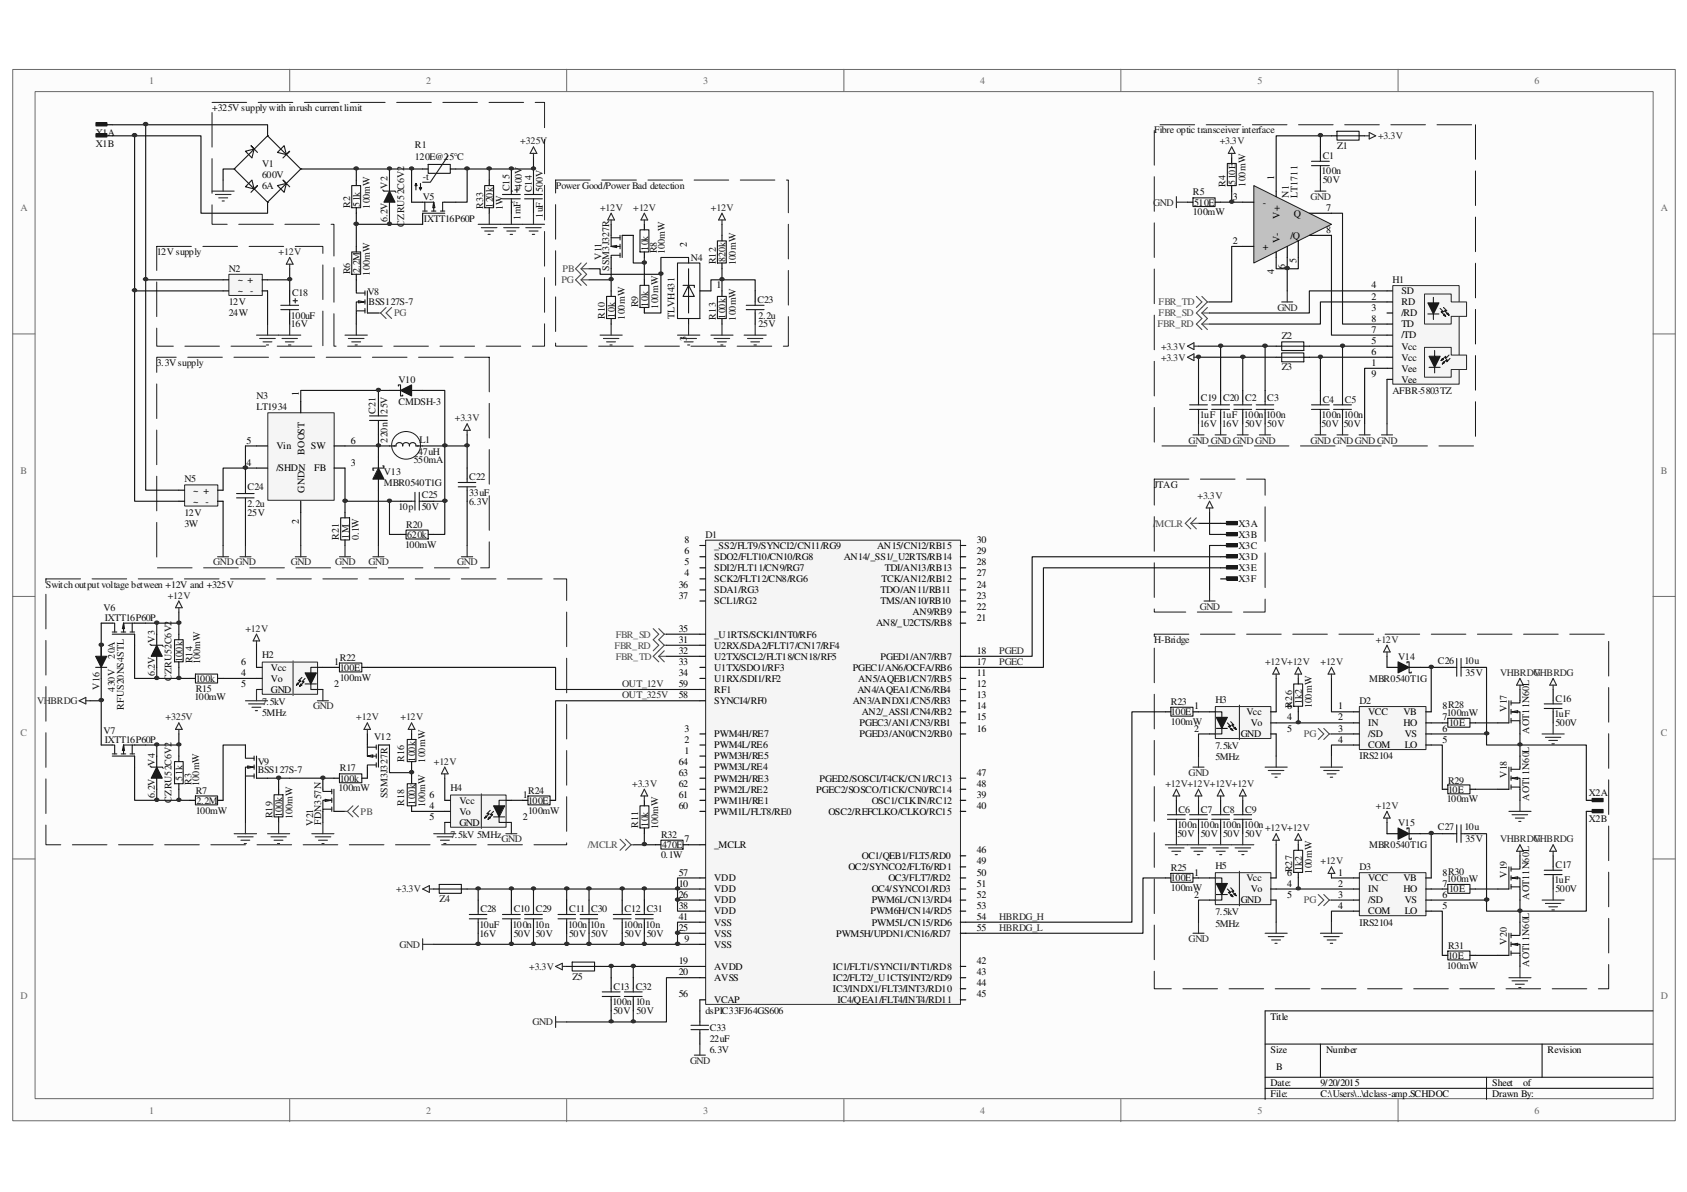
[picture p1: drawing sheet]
<svg xmlns="http://www.w3.org/2000/svg" width="297mm" height="210mm" viewBox="0 0 297 210" stroke-linecap="round" stroke-linejoin="round" font-family="sans-serif">
<defs><g id="words">
<g font-size="1.8" fill="#696969">
<text x="26.2" y="14.7">1</text>
<text x="75" y="14.7">2</text>
<text x="123.8" y="14.7">3</text>
<text x="172.6" y="14.7">4</text>
<text x="221.4" y="14.7">5</text>
<text x="270.2" y="14.7">6</text>
<text x="3.6" y="37.2">A</text>
<text x="292.4" y="37.2">A</text>
<text x="3.6" y="83.4">B</text>
<text x="292.4" y="83.4">B</text>
<text x="3.6" y="129.6">C</text>
<text x="292.4" y="129.6">C</text>
<text x="3.6" y="175.9">D</text>
<text x="292.4" y="175.9">D</text>
<text x="26.2" y="196.1">1</text>
<text x="75" y="196.1">2</text>
<text x="123.8" y="196.1">3</text>
<text x="172.6" y="196.1">4</text>
<text x="221.4" y="196.1">5</text>
<text x="270.2" y="196.1">6</text>
</g>
<g font-size="1.8" fill="#0e0e0e">
<text x="16.9" y="23.9">X1A</text>
<text x="37.4" y="19.6">+325V supply with inrush current limit</text>
<text x="203.2" y="23.5">Fibre optic transceiver interface</text>
<text x="16.9" y="25.8">X1B</text>
<text x="46.1" y="29.3">V1</text>
<text x="73.1" y="28.2">120E@25°C</text>
<text x="73.1" y="26">R1</text>
<text x="232.9" y="28">C1</text>
<text x="235.5" y="26.2">Z1</text>
<text x="46.1" y="31.3">600V</text>
<text x="46.1" y="33.2">6A</text>
<text x="68.2" y="33.3" transform="rotate(-90 68.2 33.3)">V2</text>
<text x="74.5" y="35.2">V5</text>
<text x="74.5" y="31.7">-t</text>
<text x="89.7" y="33.7" transform="rotate(-90 89.7 33.7)">C15</text>
<text x="91.9" y="33.3" transform="rotate(-90 91.9 33.3)">400V</text>
<text x="93.6" y="33.9" transform="rotate(-90 93.6 33.9)">C14</text>
<text x="95.6" y="33.9" transform="rotate(-90 95.6 33.9)">500V</text>
<text x="97.9" y="33.2">Power Good/Power Bad detection</text>
<text x="210.1" y="34.4">R5</text>
<text x="215.8" y="32.9" transform="rotate(-90 215.8 32.9)">R4</text>
<text x="217.5" y="32.5" transform="rotate(-90 217.5 32.5)">510E</text>
<text x="219.3" y="32.9" transform="rotate(-90 219.3 32.9)">100mW</text>
<text x="226.9" y="34.8" transform="rotate(-90 226.9 34.8)">N1</text>
<text x="228.5" y="34.8" transform="rotate(-90 228.5 34.8)">LT1711</text>
<text x="232.7" y="30.7">100n</text>
<text x="232.9" y="32.3">50V</text>
<text x="61.6" y="36.6" transform="rotate(-90 61.6 36.6)">R2</text>
<text x="63.4" y="36.4" transform="rotate(-90 63.4 36.4)">51k</text>
<text x="65.1" y="36.8" transform="rotate(-90 65.1 36.8)">100mW</text>
<text x="68.2" y="39.1" transform="rotate(-90 68.2 39.1)">6.2V</text>
<text x="71.2" y="39.9" transform="rotate(-90 71.2 39.9)">CZRU52C6V2</text>
<text x="74.6" y="39.1">IXTT16P60P</text>
<text x="85" y="36.8" transform="rotate(-90 85 36.8)">R33</text>
<text x="86.8" y="36.6" transform="rotate(-90 86.8 36.6)">120k</text>
<text x="88.6" y="37" transform="rotate(-90 88.6 37)">1W</text>
<text x="91.6" y="38.7" transform="rotate(-90 91.6 38.7)">1mF</text>
<text x="95.6" y="38.4" transform="rotate(-90 95.6 38.4)">1uF</text>
<text x="210.1" y="37.9">100mW</text>
<text x="210.3" y="36.2">510E</text>
<text x="27.6" y="45">12V supply</text>
<text x="40.3" y="47.9">N2</text>
<text x="105.9" y="45.8" transform="rotate(-90 105.9 45.8)">V11</text>
<text x="107.3" y="47.7" transform="rotate(-90 107.3 47.7)">SSM3J327R</text>
<text x="114.1" y="44.2" transform="rotate(-90 114.1 44.2)">10k</text>
<text x="115.7" y="44.6" transform="rotate(-90 115.7 44.6)">R8</text>
<text x="117" y="44.8" transform="rotate(-90 117 44.8)">100mW</text>
<text x="121.7" y="45.9">N4</text>
<text x="126" y="46.6" transform="rotate(-90 126 46.6)">R12</text>
<text x="127.8" y="46.1" transform="rotate(-90 127.8 46.1)">820k</text>
<text x="129.5" y="46.7" transform="rotate(-90 129.5 46.7)">100mW</text>
<text x="40.3" y="53.7">12V</text>
<text x="51.4" y="52.2">C18</text>
<text x="61.6" y="48.3" transform="rotate(-90 61.6 48.3)">R6</text>
<text x="63.4" y="48.1" transform="rotate(-90 63.4 48.1)">2.2M</text>
<text x="64.7" y="52">V8</text>
<text x="64.9" y="53.7">BSS127S-7</text>
<text x="65.1" y="48.5" transform="rotate(-90 65.1 48.5)">100mW</text>
<text x="114.1" y="54" transform="rotate(-90 114.1 54)">10k</text>
<text x="133.4" y="53.3">C23</text>
<text x="245.2" y="49.8">H1</text>
<text x="40.3" y="55.7">24W</text>
<text x="51.2" y="56.1">100uF</text>
<text x="51.2" y="57.6">16V</text>
<text x="106.5" y="56.1" transform="rotate(-90 106.5 56.1)">R10</text>
<text x="108.2" y="55.9" transform="rotate(-90 108.2 55.9)">10k</text>
<text x="110" y="56.3" transform="rotate(-90 110 56.3)">100mW</text>
<text x="112.3" y="54.1" transform="rotate(-90 112.3 54.1)">R9</text>
<text x="115.9" y="54.4" transform="rotate(-90 115.9 54.4)">100mW</text>
<text x="118.8" y="56.1" transform="rotate(-90 118.8 56.1)">TLVH431</text>
<text x="126" y="56.3" transform="rotate(-90 126 56.3)">R13</text>
<text x="127.8" y="56.1" transform="rotate(-90 127.8 56.1)">100k</text>
<text x="129.5" y="56.5" transform="rotate(-90 129.5 56.5)">100mW</text>
<text x="133.6" y="56.1">2.2u</text>
<text x="133.6" y="57.6">25V</text>
<text x="225.7" y="59.8">Z2</text>
<text x="27.6" y="64.5">3.3V supply</text>
<text x="225.7" y="65.2">Z3</text>
<text x="45.2" y="70.3">N3</text>
<text x="70.1" y="71.3">CMDSH-3</text>
<text x="70.1" y="67.4">V10</text>
<text x="211.5" y="70.7">C19 C20 C2</text>
<text x="223.1" y="70.7">C3</text>
<text x="232.9" y="70.9">C4</text>
<text x="236.8" y="70.9">C5</text>
<text x="245.2" y="69.3">AFBR-5803TZ</text>
<text x="45.2" y="72.3">LT1934</text>
<text x="66.1" y="72.9" transform="rotate(-90 66.1 72.9)">C21</text>
<text x="68.2" y="77.9" transform="rotate(-90 68.2 77.9)">220n</text>
<text x="68.2" y="72.9" transform="rotate(-90 68.2 72.9)">25V</text>
<text x="73.9" y="77.9">L1</text>
<text x="211.2" y="73.6">1uF 1uF 100n 100n</text>
<text x="211.2" y="75.2">16V 16V 50V 50V</text>
<text x="232.7" y="73.6">100n 100n</text>
<text x="232.7" y="75.2">50V 50V</text>
<text x="67.6" y="83.6">V13</text>
<text x="72.9" y="81.6">550mA</text>
<text x="73.7" y="80.1">47uH</text>
<text x="32.5" y="84.9">N5</text>
<text x="43.6" y="89.2">2.2u</text>
<text x="43.6" y="86.3">C24</text>
<text x="67.6" y="85.5">MBR0540T1G</text>
<text x="70.1" y="89.8">10p</text>
<text x="74.2" y="87.7">C25</text>
<text x="74.2" y="89.8">50V</text>
<text x="82.6" y="87.3">33uF</text>
<text x="82.6" y="88.9">6.3V</text>
<text x="82.6" y="84.5">C22</text>
<text x="203.2" y="85.9">JTAG</text>
<text x="32.5" y="90.8">12V</text>
<text x="32.5" y="92.8">3W</text>
<text x="43.6" y="90.8">25V</text>
<text x="59.6" y="95.1" transform="rotate(-90 59.6 95.1)">R21</text>
<text x="61.4" y="94.9" transform="rotate(-90 61.4 94.9)">1M</text>
<text x="63.2" y="95.1" transform="rotate(-90 63.2 95.1)">0.1W</text>
<text x="71.5" y="92.9">R20</text>
<text x="71.7" y="94.7">620k</text>
<text x="124.2" y="94.7">D1</text>
<text x="218.1" y="92.8">X3A</text>
<text x="218.1" y="94.7">X3B</text>
<text x="71.3" y="96.4">100mW</text>
<text x="218.1" y="96.6">X3C</text>
<text x="218.1" y="98.6">X3D</text>
<text x="218.1" y="100.5">X3E</text>
<text x="8.1" y="103.5">Switch output voltage between +12V and +325V</text>
<text x="18.2" y="107.6">V6</text>
<text x="218.1" y="102.5">X3F</text>
<text x="18.5" y="109.3">IXTT16P60P</text>
<text x="27.3" y="113.2" transform="rotate(-90 27.3 113.2)">V3</text>
<text x="203.2" y="113.2">H-Bridge</text>
<text x="20.2" y="116" transform="rotate(-90 20.2 116)">20A</text>
<text x="27.3" y="119.1" transform="rotate(-90 27.3 119.1)">6.2V</text>
<text x="30.2" y="119.9" transform="rotate(-90 30.2 119.9)">CZRU52C6V2</text>
<text x="32.1" y="116.6" transform="rotate(-90 32.1 116.6)">100k</text>
<text x="33.9" y="116.8" transform="rotate(-90 33.9 116.8)">R14</text>
<text x="35.3" y="117" transform="rotate(-90 35.3 117)">100mW</text>
<text x="46.1" y="116">H2</text>
<text x="59.8" y="118.1">100E</text>
<text x="59.8" y="119.8">100mW</text>
<text x="59.8" y="116.3">R22</text>
<text x="246.2" y="116.2">V14</text>
<text x="253.2" y="116.9">C26</text>
<text x="257.9" y="116.9">10u</text>
<text x="258.1" y="119.1">35V</text>
<text x="17.5" y="121.5" transform="rotate(-90 17.5 121.5)">V16</text>
<text x="20.2" y="121.8" transform="rotate(-90 20.2 121.8)">430V</text>
<text x="21.8" y="125" transform="rotate(-90 21.8 125)">RFUS20NS4STL</text>
<text x="34.2" y="123.2">100mW</text>
<text x="34.5" y="120.1">100k</text>
<text x="34.5" y="121.8">R15</text>
<text x="46.1" y="124.2">7.5kV</text>
<text x="206.2" y="125.9">100E</text>
<text x="206.2" y="124.2">R23</text>
<text x="214" y="123.7">H3</text>
<text x="227.5" y="124.6" transform="rotate(-90 227.5 124.6)">R26</text>
<text x="229.2" y="124" transform="rotate(-90 229.2 124)">1k2</text>
<text x="231" y="124.8" transform="rotate(-90 231 124.8)">100mW</text>
<text x="239.3" y="124">D2</text>
<text x="241.1" y="120.1">MBR0540T1G</text>
<text x="265.3" y="125.3" transform="rotate(-90 265.3 125.3)">V17</text>
<text x="273.9" y="123.6">C16</text>
<text x="18.2" y="129.2">V7</text>
<text x="18.5" y="130.8">IXTT16P60P</text>
<text x="46.1" y="126.1">5MHz</text>
<text x="65.9" y="130.4">V12</text>
<text x="206.2" y="127.7">100mW</text>
<text x="214" y="132">7.5kV</text>
<text x="254.8" y="126.1">100mW</text>
<text x="255.1" y="127.8">10E</text>
<text x="269.2" y="129.2" transform="rotate(-90 269.2 129.2)">AOT11N60L</text>
<text x="273.7" y="126.3">1uF</text>
<text x="273.9" y="127.8">500V</text>
<text x="27.3" y="134.9" transform="rotate(-90 27.3 134.9)">V4</text>
<text x="32.1" y="137.5" transform="rotate(-90 32.1 137.5)">51k</text>
<text x="45.4" y="136.1">BSS127S-7</text>
<text x="45.4" y="134.7">V9</text>
<text x="59.8" y="137.6">100k</text>
<text x="59.8" y="135.8">R17</text>
<text x="71.2" y="134.1" transform="rotate(-90 71.2 134.1)">R16</text>
<text x="73.1" y="134.1" transform="rotate(-90 73.1 134.1)">100k</text>
<text x="74.9" y="134.3" transform="rotate(-90 74.9 134.3)">100mW</text>
<text x="214" y="133.9">5MHz</text>
<text x="239.3" y="133.7">IRS2104</text>
<text x="265.3" y="137.1" transform="rotate(-90 265.3 137.1)">V18</text>
<text x="27.3" y="140.6" transform="rotate(-90 27.3 140.6)">6.2V</text>
<text x="30.2" y="141.4" transform="rotate(-90 30.2 141.4)">CZRU52C6V2</text>
<text x="33.7" y="138.2" transform="rotate(-90 33.7 138.2)">R3</text>
<text x="34.5" y="143.3">100mW</text>
<text x="34.5" y="139.7">R7</text>
<text x="34.6" y="141.5">2.2M</text>
<text x="35.1" y="138.4" transform="rotate(-90 35.1 138.4)">100mW</text>
<text x="49.7" y="143.9" transform="rotate(-90 49.7 143.9)">100k</text>
<text x="59.6" y="139.4">100mW</text>
<text x="68.2" y="140.6" transform="rotate(-90 68.2 140.6)">SSM3J327R</text>
<text x="71.2" y="141.9" transform="rotate(-90 71.2 141.9)">R18</text>
<text x="73.1" y="141.7" transform="rotate(-90 73.1 141.7)">100k</text>
<text x="74.9" y="142.1" transform="rotate(-90 74.9 142.1)">100mW</text>
<text x="79.3" y="139.4">H4</text>
<text x="93" y="141.5">100E</text>
<text x="93" y="143.3">100mW</text>
<text x="93" y="139.7">R24</text>
<text x="207.5" y="143.1">C6</text>
<text x="211.5" y="143.1">C7</text>
<text x="215.3" y="143.1">C8</text>
<text x="219.2" y="143.1">C9</text>
<text x="254.8" y="141.3">100mW</text>
<text x="255" y="139.6">10E</text>
<text x="255" y="138">R29</text>
<text x="269.2" y="141" transform="rotate(-90 269.2 141)">AOT11N60L</text>
<text x="279.7" y="140.1">X2A</text>
<text x="48" y="144.1" transform="rotate(-90 48 144.1)">R19</text>
<text x="51.5" y="144.3" transform="rotate(-90 51.5 144.3)">100mW</text>
<text x="55.2" y="145.5" transform="rotate(-90 55.2 145.5)">V21</text>
<text x="56.6" y="145.2" transform="rotate(-90 56.6 145.2)">FDN357N</text>
<text x="79.3" y="147.6">7.5kV 5MHz</text>
<text x="112.3" y="145.8" transform="rotate(-90 112.3 145.8)">R11</text>
<text x="114.1" y="145.6" transform="rotate(-90 114.1 145.6)">10k</text>
<text x="115.9" y="146" transform="rotate(-90 115.9 146)">100mW</text>
<text x="116.4" y="147.6">R32</text>
<text x="116.6" y="149.3">470E</text>
<text x="207.3" y="145.8">100n 100n 100n 100n</text>
<text x="207.3" y="147.4">50V 50V 50V 50V</text>
<text x="241.1" y="149.3">MBR0540T1G</text>
<text x="246.2" y="145.4">V15</text>
<text x="253.2" y="146.2">C27</text>
<text x="257.9" y="146.2">10u</text>
<text x="258.1" y="148.3">35V</text>
<text x="279.7" y="144.8">X2B</text>
<text x="116.4" y="151.1">0.1W</text>
<text x="206.2" y="155.2">100E</text>
<text x="206.2" y="153.4">R25</text>
<text x="214" y="153">H5</text>
<text x="227.5" y="153.6" transform="rotate(-90 227.5 153.6)">R27</text>
<text x="229.2" y="153.5" transform="rotate(-90 229.2 153.5)">1k2</text>
<text x="231" y="153.8" transform="rotate(-90 231 153.8)">100mW</text>
<text x="239.3" y="153.2">D3</text>
<text x="254.8" y="155.4">100mW</text>
<text x="265.3" y="154.6" transform="rotate(-90 265.3 154.6)">V19</text>
<text x="273.7" y="155.5">1uF</text>
<text x="273.9" y="152.8">C17</text>
<text x="77.4" y="158.9">Z4</text>
<text x="84.6" y="160.6">C28</text>
<text x="90.5" y="160.6">C10 C29</text>
<text x="100.2" y="160.6">C11 C30</text>
<text x="110" y="160.6">C12 C31</text>
<text x="206.2" y="156.9">100mW</text>
<text x="214" y="161.2">7.5kV</text>
<text x="255.1" y="157.1">10E</text>
<text x="269.2" y="158.5" transform="rotate(-90 269.2 158.5)">AOT11N60L</text>
<text x="273.9" y="157.1">500V</text>
<text x="84.4" y="163.4">10uF</text>
<text x="84.4" y="164.9">16V</text>
<text x="90.3" y="163.4">100n 10n</text>
<text x="90.5" y="164.9">50V 50V</text>
<text x="100" y="163.4">100n 10n</text>
<text x="100.2" y="164.9">50V 50V</text>
<text x="109.8" y="163.4">100n 10n</text>
<text x="110" y="164.9">50V 50V</text>
<text x="214" y="163.2">5MHz</text>
<text x="239.3" y="163">IRS2104</text>
<text x="255" y="167">R31</text>
<text x="265.3" y="166.3" transform="rotate(-90 265.3 166.3)">V20</text>
<text x="100.8" y="172.5">Z5</text>
<text x="254.8" y="170.6">100mW</text>
<text x="255" y="168.8">10E</text>
<text x="269.2" y="170.2" transform="rotate(-90 269.2 170.2)">AOT11N60L</text>
<text x="107.8" y="177">100n 10n</text>
<text x="108" y="178.6">50V 50V</text>
<text x="108" y="174.3">C13 C32</text>
<text x="124.2" y="178.6">dsPIC33FJ64GS606</text>
<text x="125" y="183.4">22uF</text>
<text x="125" y="185.4">6.3V</text>
<text x="125" y="181.5">C33</text>
</g>
<g font-size="1.8" fill="#262626">
<text x="91.6" y="25.4">+325V</text>
<text x="214.8" y="25.4">+3.3V</text>
<text x="242.7" y="24.5">+3.3V</text>
<text x="230.8" y="35.2">GND</text>
<text x="105.7" y="37.2">+12V</text>
<text x="111.5" y="37.2">+12V</text>
<text x="125.2" y="37.2">+12V</text>
<text x="203" y="36.2">GND</text>
<text x="49.1" y="45">+12V</text>
<text x="224.9" y="54.7">GND</text>
<text x="204.4" y="61.6">+3.3V</text>
<text x="204.4" y="63.5">+3.3V</text>
<text x="80.1" y="74.2">+3.3V</text>
<text x="209.3" y="78.1">GNDGNDGNDGND</text>
<text x="230.8" y="78.1">GNDGNDGNDGND</text>
<text x="210.9" y="87.9">+3.3V</text>
<text x="37.5" y="99.6">GNDGND</text>
<text x="51.2" y="99.6">GND</text>
<text x="59" y="99.6">GND</text>
<text x="64.9" y="99.6">GND</text>
<text x="80.5" y="99.6">GND</text>
<text x="29.5" y="105.4">+12V</text>
<text x="211.2" y="107.4">GND</text>
<text x="43.2" y="111.3">+12V</text>
<text x="242.3" y="113.2">+12V</text>
<text x="175.9" y="115.2">PGED</text>
<text x="175.9" y="117.1">PGEC</text>
<text x="222.8" y="117.1">+12V+12V</text>
<text x="232.5" y="117.1">+12V</text>
<text x="264.1" y="119.1">VHBRDG</text>
<text x="270" y="119.1">VHBRDG</text>
<text x="6.5" y="124">VHBRDG</text>
<text x="55.1" y="124.9">GND</text>
<text x="109.6" y="121">OUT_12V</text>
<text x="109.6" y="123">OUT_325V</text>
<text x="29.2" y="126.9">+325V</text>
<text x="62.7" y="126.9">+12V</text>
<text x="70.5" y="126.9">+12V</text>
<text x="76.4" y="134.7">+12V</text>
<text x="209.3" y="136.7">GND</text>
<text x="111.3" y="138.6">+3.3V</text>
<text x="205.2" y="138.6">+12V+12V+12V+12V</text>
<text x="242.3" y="142.5">+12V</text>
<text x="88.3" y="148.3">GND</text>
<text x="222.8" y="146.4">+12V+12V</text>
<text x="264.1" y="148.3">VHBRDG</text>
<text x="270" y="148.3">VHBRDG</text>
<text x="232.5" y="152.2">+12V</text>
<text x="69.8" y="157.1">+3.3V</text>
<text x="70.4" y="166.9">GND</text>
<text x="175.9" y="162">HBRDG_H</text>
<text x="175.9" y="164">HBRDG_L</text>
<text x="209.3" y="165.9">GND</text>
<text x="93.2" y="170.8">+3.3V</text>
<text x="93.8" y="180.5">GND</text>
<text x="121.5" y="187.4">GND</text>
</g>
<g font-size="1.8">
<text x="217.1" y="35.2">3</text>
<text x="224.4" y="31.7" transform="rotate(-90 224.4 31.7)">1</text>
<text x="222.4" y="36.2">-</text>
<text x="225.3" y="38.6" transform="rotate(-90 225.3 38.6)">V+</text>
<text x="227.8" y="38.1">Q</text>
<text x="233.5" y="37.2">7</text>
<text x="233.5" y="41.1">8</text>
<text x="120.9" y="43.4" transform="rotate(-90 120.9 43.4)">2</text>
<text x="217.1" y="43">2</text>
<text x="222.4" y="44">+</text>
<text x="225.3" y="42.8" transform="rotate(-90 225.3 42.8)">V-</text>
<text x="226.3" y="47.3" transform="rotate(-90 226.3 47.3)">6</text>
<text x="227.2" y="42">/Q</text>
<text x="228.3" y="46.4" transform="rotate(-90 228.3 46.4)">5</text>
<text x="41.9" y="51.8">~ -</text>
<text x="41.9" y="49.8">~ +</text>
<text x="126.2" y="50.8">1</text>
<text x="224.4" y="48.3" transform="rotate(-90 224.4 48.3)">4</text>
<text x="241.5" y="52.7">2</text>
<text x="241.5" y="50.8">4</text>
<text x="246.8" y="53.7">RD</text>
<text x="246.8" y="51.8">SD</text>
<text x="241.5" y="54.7">3</text>
<text x="241.5" y="58.6">7</text>
<text x="241.5" y="56.6">8</text>
<text x="246.8" y="55.7">/RD</text>
<text x="246.8" y="59.6">/TD</text>
<text x="246.8" y="57.6">TD</text>
<text x="120.9" y="60" transform="rotate(-90 120.9 60)">3</text>
<text x="241.5" y="64.5">1</text>
<text x="241.5" y="60.5">5</text>
<text x="241.5" y="62.5">6</text>
<text x="246.8" y="65.4">Vee</text>
<text x="246.8" y="61.6">Vcc</text>
<text x="246.8" y="63.5">Vcc</text>
<text x="52.6" y="69.8" transform="rotate(-90 52.6 69.8)">1</text>
<text x="241.5" y="66.4">9</text>
<text x="246.8" y="67.4">Vee</text>
<text x="43.4" y="78.1">5</text>
<text x="43.4" y="82">4</text>
<text x="48.7" y="79.1">Vin</text>
<text x="48.7" y="83">/SHDN</text>
<text x="53.6" y="80.1" transform="rotate(-90 53.6 80.1)">BOOST</text>
<text x="54.7" y="79.1">SW</text>
<text x="55.3" y="83">FB</text>
<text x="61.8" y="78.1">6</text>
<text x="61.8" y="82">3</text>
<text x="34" y="88.9">~ -</text>
<text x="34" y="86.9">~ +</text>
<text x="53.6" y="86.7" transform="rotate(-90 53.6 86.7)">GND</text>
<text x="52.6" y="92.2" transform="rotate(-90 52.6 92.2)">2</text>
<text x="120.5" y="95.7">8</text>
<text x="172" y="95.7">30</text>
<text x="120.5" y="101.5">4</text>
<text x="120.5" y="99.6">5</text>
<text x="120.5" y="97.6">6</text>
<text x="125.8" y="100.5">SDI2/FLT11/CN9/RG7</text>
<text x="125.8" y="98.6">SDO2/FLT10/CN10/RG8</text>
<text x="125.8" y="96.6">_SS2/FLT9/SYNCI2/CN11/RG9</text>
<text x="148.6" y="98.6">AN14/_SS1/_U2RTS/RB14</text>
<text x="154.5" y="96.6">AN15/CN12/RB15</text>
<text x="155.8" y="100.5">TDI/AN13/RB13</text>
<text x="172" y="101.5">27</text>
<text x="172" y="99.6">28</text>
<text x="172" y="97.6">29</text>
<text x="119.5" y="103.5">36</text>
<text x="119.5" y="105.4">37</text>
<text x="125.8" y="102.5">SCK2/FLT12/CN8/RG6</text>
<text x="125.8" y="104.4">SDA1/RG3</text>
<text x="125.8" y="106.4">SCL1/RG2</text>
<text x="155" y="106.4">TMS/AN10/RB10</text>
<text x="155" y="104.4">TDO/AN11/RB11</text>
<text x="155.2" y="102.5">TCK/AN12/RB12</text>
<text x="172" y="107.4">22</text>
<text x="172" y="105.4">23</text>
<text x="172" y="103.5">24</text>
<text x="119.5" y="113.2">31</text>
<text x="119.5" y="111.3">35</text>
<text x="125.8" y="112.3">_U1RTS/SCK1/INT0/RF6</text>
<text x="154.3" y="110.3">AN8/_U2CTS/RB8</text>
<text x="160.7" y="108.3">AN9/RB9</text>
<text x="172" y="109.3">21</text>
<text x="42.5" y="117.1">6</text>
<text x="42.5" y="119.1">4</text>
<text x="47.7" y="118.1">Vcc</text>
<text x="58.8" y="117.1">1</text>
<text x="119.5" y="115.2">32</text>
<text x="119.5" y="117.1">33</text>
<text x="119.5" y="119.1">34</text>
<text x="125.8" y="114.2">U2RX/SDA2/FLT17/CN17/RF4</text>
<text x="125.8" y="116.2">U2TX/SCL2/FLT18/CN18/RF5</text>
<text x="125.8" y="118.1">U1TX/SDO1/RF3</text>
<text x="150.2" y="118.1">PGEC1/AN6/OCFA/RB6</text>
<text x="155" y="116.2">PGED1/AN7/RB7</text>
<text x="172" y="119.1">11</text>
<text x="172" y="117.1">17</text>
<text x="172" y="115.2">18</text>
<text x="42.5" y="121">5</text>
<text x="47.7" y="122">GND</text>
<text x="47.7" y="120.1">Vo</text>
<text x="58.8" y="121">2</text>
<text x="119.5" y="123">58</text>
<text x="119.5" y="121">59</text>
<text x="125.8" y="120.1">U1RX/SDI1/RF2</text>
<text x="125.8" y="124">SYNCI4/RF0</text>
<text x="125.8" y="122">RF1</text>
<text x="150.2" y="124">AN3/AINDX1/CN5/RB3</text>
<text x="151" y="122">AN4/AQEA1/CN6/RB4</text>
<text x="151.1" y="120.1">AN5/AQEB1/CN7/RB5</text>
<text x="151.7" y="125.9">AN2/_ASS1/CN4/RB2</text>
<text x="172" y="121">12</text>
<text x="172" y="123">13</text>
<text x="172" y="124.9">14</text>
<text x="210.3" y="124.9">1</text>
<text x="219.5" y="125.9">Vcc</text>
<text x="226.6" y="124.9">6</text>
<text x="235.6" y="124.9">1</text>
<text x="240.9" y="125.9">VCC</text>
<text x="247.1" y="125.9">VB</text>
<text x="254" y="124.9">8R28</text>
<text x="120.5" y="130.8">2</text>
<text x="120.5" y="128.8">3</text>
<text x="125.8" y="131.7">PWM4L/RE6</text>
<text x="125.8" y="129.8">PWM4H/RE7</text>
<text x="151.3" y="127.8">PGEC3/AN1/CN3/RB1</text>
<text x="151.3" y="129.8">PGED3/AN0/CN2/RB0</text>
<text x="172" y="126.9">15</text>
<text x="172" y="128.8">16</text>
<text x="210.3" y="128.8">2</text>
<text x="218.5" y="129.8">GND</text>
<text x="220.2" y="127.8">Vo</text>
<text x="226.6" y="128.8">5</text>
<text x="226.6" y="126.9">4</text>
<text x="235.6" y="126.9">2</text>
<text x="235.6" y="128.8">3</text>
<text x="235.6" y="130.8">4</text>
<text x="240.9" y="127.8">IN</text>
<text x="240.9" y="129.8">/SD</text>
<text x="240.9" y="131.7">COM</text>
<text x="247.1" y="127.8">HO</text>
<text x="247.4" y="129.8">VS</text>
<text x="247.4" y="131.7">LO</text>
<text x="254" y="128.8">6</text>
<text x="254" y="130.8">5</text>
<text x="254" y="126.9">7</text>
<text x="119.5" y="136.7">63</text>
<text x="119.5" y="134.7">64</text>
<text x="120.5" y="132.7">1</text>
<text x="125.8" y="133.7">PWM3H/RE5</text>
<text x="125.8" y="137.6">PWM2H/RE3</text>
<text x="125.8" y="135.6">PWM3L/RE4</text>
<text x="144.3" y="137.6">PGED2/SOSCI/T4CK/CN1/RC13</text>
<text x="172" y="136.7">47</text>
<text x="75.6" y="140.5">6</text>
<text x="75.6" y="142.5">4</text>
<text x="80.9" y="141.5">Vcc</text>
<text x="80.9" y="143.5">Vo</text>
<text x="92" y="140.5">1</text>
<text x="119.5" y="142.5">60</text>
<text x="119.5" y="140.5">61</text>
<text x="119.5" y="138.6">62</text>
<text x="125.8" y="143.5">PWM1L/FLT8/RE0</text>
<text x="125.8" y="141.5">PWM1H/RE1</text>
<text x="125.8" y="139.6">PWM2L/RE2</text>
<text x="143.7" y="139.6">PGEC2/SOSCO/T1CK/CN0/RC14</text>
<text x="145.9" y="143.5">OSC2/REFCLKO/CLKO/RC15</text>
<text x="153.5" y="141.5">OSC1/CLKIN/RC12</text>
<text x="172" y="140.5">39</text>
<text x="172" y="142.5">40</text>
<text x="172" y="138.6">48</text>
<text x="75.6" y="144.4">5</text>
<text x="80.9" y="145.4">GND</text>
<text x="92" y="144.4">2</text>
<text x="120.5" y="148.3">7</text>
<text x="125.8" y="149.3">_MCLR</text>
<text x="119.5" y="154.2">57</text>
<text x="125.8" y="155.2">VDD</text>
<text x="149.4" y="153.2">OC2/SYNCO2/FLT6/RD1</text>
<text x="151.7" y="151.3">OC1/QEB1/FLT5/RD0</text>
<text x="156.4" y="155.2">OC3/FLT7/RD2</text>
<text x="172" y="154.2">50</text>
<text x="172" y="150.3">46</text>
<text x="172" y="152.2">49</text>
<text x="210.3" y="154.2">1</text>
<text x="219.5" y="155.2">Vcc</text>
<text x="226.6" y="154.2">6</text>
<text x="235.6" y="154.2">1</text>
<text x="240.9" y="155.2">VCC</text>
<text x="247.1" y="155.2">VB</text>
<text x="254" y="154.2">8R30</text>
<text x="119.5" y="156.1">10</text>
<text x="119.5" y="158.1">26</text>
<text x="119.5" y="160">38</text>
<text x="125.8" y="157.1">VDD</text>
<text x="125.8" y="159">VDD</text>
<text x="125.8" y="161">VDD</text>
<text x="153.3" y="161">PWM6H/CN14/RD5</text>
<text x="153.5" y="157.1">OC4/SYNCO1/RD3</text>
<text x="153.5" y="159">PWM6L/CN13/RD4</text>
<text x="172" y="160">53</text>
<text x="172" y="156.1">51</text>
<text x="172" y="158.1">52</text>
<text x="210.3" y="158.1">2</text>
<text x="218.5" y="159">GND</text>
<text x="220.2" y="157.1">Vo</text>
<text x="226.6" y="158.1">5</text>
<text x="226.6" y="156.1">4</text>
<text x="235.6" y="156.1">2</text>
<text x="235.6" y="158.1">3</text>
<text x="235.6" y="160">4</text>
<text x="240.9" y="157.1">IN</text>
<text x="240.9" y="159">/SD</text>
<text x="240.9" y="161">COM</text>
<text x="247.1" y="157.1">HO</text>
<text x="247.4" y="159">VS</text>
<text x="247.4" y="161">LO</text>
<text x="254" y="158.1">6</text>
<text x="254" y="160">5</text>
<text x="254" y="156.1">7</text>
<text x="119.5" y="164">25</text>
<text x="119.5" y="162">41</text>
<text x="120.5" y="165.9">9</text>
<text x="125.8" y="166.9">VSS</text>
<text x="125.8" y="164.9">VSS</text>
<text x="125.8" y="163">VSS</text>
<text x="147.2" y="164.9">PWM5H/UPDN1/CN16/RD7</text>
<text x="153.5" y="163">PWM5L/CN15/RD6</text>
<text x="172" y="162">54</text>
<text x="172" y="164">55</text>
<text x="119.5" y="169.8">19</text>
<text x="119.5" y="171.7">20</text>
<text x="125.8" y="170.8">AVDD</text>
<text x="125.8" y="172.7">AVSS</text>
<text x="146.6" y="170.8">IC1/FLT1/SYNCI1/INT1/RD8</text>
<text x="146.6" y="172.7">IC2/FLT2/_U1CTS/INT2/RD9</text>
<text x="172" y="169.8">42</text>
<text x="172" y="171.7">43</text>
<text x="172" y="173.7">44</text>
<text x="119.5" y="175.6">56</text>
<text x="125.8" y="176.6">VCAP</text>
<text x="146.6" y="174.7">IC3/INDX1/FLT3/INT3/RD10</text>
<text x="147.4" y="176.6">IC4/QEA1/FLT4/INT4/RD11</text>
<text x="172" y="175.6">45</text>
<text x="223.7" y="179.5">Title</text>
<text x="223.7" y="185.4">Size</text>
<text x="233.5" y="185.4">Number</text>
<text x="272.5" y="185.4">Revision</text>
<text x="223.7" y="191.3">Date:</text>
<text x="224.7" y="188.3">B</text>
<text x="232.5" y="191.3">9/20/2015</text>
<text x="262.8" y="191.3">Sheet</text>
<text x="268.2" y="191.3">of</text>
<text x="223.7" y="193.2">File:</text>
<text x="232.5" y="193.2">C:\Users\..\dclass-amp.SCHDOC</text>
<text x="262.8" y="193.2">Drawn By:</text>
</g>
<g font-size="1.8" fill="#4c4c4c">
<text x="99" y="47.9">PB</text>
<text x="98.8" y="49.8">PG</text>
<text x="204" y="53.7">FBR_TD</text>
<text x="69.4" y="55.7">PG</text>
<text x="203.8" y="57.6">FBR_RD</text>
<text x="204" y="55.7">FBR_SD</text>
<text x="203" y="92.8">/MCLR</text>
<text x="108.4" y="112.3">FBR_SD</text>
<text x="108.2" y="114.2">FBR_RD</text>
<text x="108.4" y="116.2">FBR_TD</text>
<text x="229.6" y="129.8">PG</text>
<text x="63.5" y="143.5">PB</text>
<text x="103.5" y="149.3">/MCLR</text>
<text x="229.6" y="159">PG</text>
</g>
</g></defs>
<path d="M2.3 12.3h292.7v185.1h-292.7z" fill="#fcfcfc"/>
<path d="M2.2 12.2h292.8v185.2h-292.8z" fill="none" stroke="#6a6a6a" stroke-width=".18"/>
<path d="M6.2 16.2h284.9v177.3h-284.9z" fill="#fcfcfc"/>
<g fill="none" stroke="#6a6a6a" stroke-width=".18">
<path d="M6.2 16.1h284.9v177.4h-284.9zM51 12.2v3.9M99.8 12.2v3.9M148.6 12.2v3.9M197.4 12.2v3.9M246.2 12.2v3.9M2.2 58.8h3.9M291 58.8h3.9M2.2 105h3.9M291 105h3.9M2.2 151.3h3.9M291 151.3h3.9"/>
<path d="M51 193.6v3.9M99.8 193.6v3.9M148.6 193.6v3.9M197.4 193.6v3.9M246.2 193.6v3.9"/>
</g>
<path d="M291 178h-68.2v15.6M222.8 183.9h68.2M222.8 189.7h68.2M222.8 191.6h68.2M232.5 183.9v5.8M261.7 189.7v3.9M271.5 183.9v5.8" fill="none" stroke="#000" stroke-width=".18"/>
<path d="M41.2 29.8h.1M47.1 35.6h.1M47.1 23.9h.1M53 29.8h.1M68.6 31.7v2M68.6 35.6v1.9M72.5 35.6h1.9M74.4 37.5v2M78.3 35.6h2" fill="none" stroke="#000" stroke-width=".2"/>
<g fill="none" stroke="#1c1c1c" stroke-width=".2">
<path d="M41.2 29.8l5.9-5.9 5.9 5.9-5.9 5.8zM44.7 26.2l-1.5 .4 1.2 1.2 .3-1.6-.5-.5 1.1 1.1M44.7 33.3l-.3-1.6-1.2 1.2 1.5 .4 .6-.6-1.1 1.2M50.4 32.3l-1.6 .4 1.2 1.2 .4-1.6-.6-.6 1.2 1.2M50.4 27.2l-.4-1.5-1.2 1.1 1.6 .4 .6-.6-1.2 1.2M74.4 35.6h.4v1.6M74.4 37.5h3.9M74.4 37.2h.8M74.8 35.6h1.6v1.6M76 37.2h.7M76.4 35.6l.2 1h-.4zM77.6 37.2h.7"/>
<path d="M78.3 35.6h-.4v1.6"/>
</g>
<path d="M68.6 33.7l1 1.9h-2z" fill="#1c1c1c"/>
<g fill="none" stroke="#1c1c1c" stroke-width=".2">
<path d="M61.9 32.7h1.6v3.9h-1.6zM67.4 33.4l.2 .3h2l.1 .2M68.6 33.7l1 1.9h-2zM73.2 32.3l-.1 .4h.3l-.2-.4v1.1M74 32.3v1.1l-.2-.3h.4l-.2 .3M75.4 29h3.9v1.5h-3.9zM78.9 27.4l-3.1 4.7h-1.4M61.9 44.4h1.6v3.9h-1.6zM19.8 109.7h.4v1.6M19.8 111.7h3.9M19.8 111.3h.8M21.3 111.3h.8"/>
<path d="M21.8 109.7l.1 1h-.4zM22.9 111.3h.8M23.3 109.7h-1.5v1.6M23.7 109.7h-.4v1.6"/>
</g>
<path d="M62.7 39.5v3.9" fill="none" stroke="#0e0e0e" stroke-width=".2"/>
<path d="M62.7 31.7v1M62.7 36.6v.9M74.4 29.8h1M79.3 29.8h1M62.7 43.4v1M62.7 48.3v1M17.8 109.7h2M23.7 111.7v1.9M23.7 109.7h2M27.6 111.7v1.9M27.6 115.6v1.9" fill="none" stroke="#000" stroke-width=".2"/>
<path d="M27.6 113.6l1 2h-2z" fill="#1c1c1c"/>
<path d="M26.4 113.5l.2 .1h2l.1 .2M27.6 113.6l1 2h-2z" fill="none" stroke="#1c1c1c" stroke-width=".2"/>
<path d="M41.2 29.8h-1.9v1.9M53 29.8h21.4M72.5 29.8v5.8M80.3 29.8h2v5.8h-2M90 29.8v1.9" fill="none" stroke="#0e0e0e" stroke-width=".2"/>
<path d="M93.9 25.9l.6 1.1h-1.2zM93.9 27v.8" fill="none" stroke="#262626" stroke-width=".2"/>
<path d="M16.9 21.6h1.9v.6h-1.9z" fill="#1c1c1c"/>
<path d="M16.9 21.6h1.9v.6h-1.9z" fill="none" stroke="#1c1c1c" stroke-width=".18"/>
<path d="M18.8 22h1" fill="none" stroke="#000" stroke-width=".2"/>
<path d="M16.9 23.6h1.9v.5h-1.9z" fill="#1c1c1c"/>
<path d="M16.9 23.5h1.9v.6h-1.9z" fill="none" stroke="#1c1c1c" stroke-width=".18"/>
<g fill="none" stroke="#000" stroke-width=".2">
<path d="M18.8 23.9h1M62.7 49.3v1.9M62.7 55.1v2M64.7 55.1h1.9M17.8 113.6v2M17.8 117.5v2M31.5 111.7v.9M31.5 116.5v1M33.4 119.5h1M38.3 119.5h1M31.5 133.1v1M31.5 138v1"/>
<path d="M33.4 140.9h1M38.3 140.9h1"/>
</g>
<path d="M62.7 51.2v.4h1.6M63.1 53l1 .2-1 .1zM64.3 54.7h-1.6v.4M64.3 53.2h-1.6v1.5M64.3 51.2v.8M64.3 52.8v.8M64.3 54.3v.8M64.7 51.2v3.9M30.7 112.6h1.6v3.9h-1.6zM34.4 118.7h3.9v1.6h-3.9zM30.7 134.1h1.6v3.9h-1.6zM34.4 140.2h3.9v1.5h-3.9z" fill="none" stroke="#1c1c1c" stroke-width=".2"/>
<path d="M16.8 115.6h2l-1 1.9z" fill="#1c1c1c"/>
<path d="M16.8 115.6h2l-1 1.9zM16.8 117.5h2M56.9 139v.4h1.5M58.4 139v.8M58.8 139v3.9M57.2 140.8l1 .1-1 .2zM58.4 142.5h-1.5v.4M58.4 140.9h-1.5v1.6M58.4 140.5v.8M58.4 142.1v.8" fill="none" stroke="#1c1c1c" stroke-width=".2"/>
<path d="M56.9 137v2M56.9 142.9v1.9M58.8 142.9h1.9" fill="none" stroke="#000" stroke-width=".2"/>
<path d="M13.9 123.4l1.2-.6v1.2zM15.1 123.4h.8" fill="none" stroke="#262626" stroke-width=".2"/>
<path d="M47.2 72.7h11.6v15.4h-11.6z" fill="#f5f5f5"/>
<path d="M47.2 72.7h11.6v15.4h-11.6z" fill="none" stroke="#262626" stroke-width=".18"/>
<path d="M45.2 78.5h1.9M53 70.7v2M58.8 78.5h1.9M45.2 82.4h1.9M53 88.3v1.9M58.8 82.4h1.9M66.6 80.5v1.9M66.6 84.4v1.9" fill="none" stroke="#000" stroke-width=".2"/>
<path d="M66.6 82.4l1 2h-1.9z" fill="#1c1c1c"/>
<path d="M66.6 82.4l1 2h-1.9zM67.4 82h.2v.4h-1.9v.4h.1" fill="none" stroke="#1c1c1c" stroke-width=".2"/>
<path d="M68.6 68.7h1.9M72.5 68.7h1.9" fill="none" stroke="#000" stroke-width=".2"/>
<path d="M70.5 68.7l2-.9v1.9z" fill="#1c1c1c"/>
<g fill="none" stroke="#1c1c1c" stroke-width=".2">
<path d="M65.1 73.2h3.1M65.1 74h3.1M66.6 72.7v.5M66.6 74v.6M69.3 78.5h.4M69.8 78.5a.57 .57 0 0 1 .5-.6 .57 .57 0 0 1 .6 .6 .59 .59 0 0 1 .6-.6 .59 .59 0 0 1 .6 .6 .57 .57 0 0 1 .6-.6 .57 .57 0 0 1 .5 .6h.5M70.1 68v-.2h.4v1.9h.4v-.1M70.5 68.7l2-.9v1.9zM41.7 86.9h3M41.7 87.7h3M43.2 86.3v.6M43.2 87.7v.6"/>
<path d="M60 91.2h1.5v3.9h-1.5zM71.5 93.3h3.9v1.6h-3.9zM72.5 88.3h.6M73.1 86.7v3.1M73.8 86.7v3.1M73.8 88.3h.6M80.7 85h3.1M80.7 85.7h3.1M82.3 84.4v.6M82.3 85.7v.6M19.8 131.2h.4v1.6M19.8 133.1h3.9"/>
<path d="M19.8 132.8h.8M21.3 132.8h.8M21.8 131.2l.1 1h-.4zM22.9 132.8h.8M23.3 131.2h-1.5v1.6M23.7 131.2h-.4v1.6"/>
</g>
<g fill="none" stroke="#000" stroke-width=".2">
<path d="M66.6 70.7v2M66.6 74.6v2M68.6 78.5h1M73.4 78.5h1M43.2 84.4v1.9M43.2 88.3v1.9M60.7 90.2v1M60.7 95.1v1M70.5 94.1h1M70.5 88.3h2M74.4 88.3h2M75.4 94.1h1"/>
<path d="M82.3 82.4v2M82.3 86.3v2M17.8 131.2h2M23.7 133.1v2M23.7 131.2h2M27.6 133.1v2M27.6 137v2"/>
</g>
<g fill="none" stroke="#0e0e0e" stroke-width=".2">
<path d="M62.7 29.8v1.9M62.7 37.5v2h11.7M68.6 29.8v1.9M68.6 37.5v2M45.2 78.5h-2v3.9h2M60.7 78.5h7.9M66.6 68.7h-13.6v2M66.6 68.7v2M66.6 76.6v3.9M66.6 68.7h2M74.4 68.7h3.9v19.6M74.4 78.5h7.9"/>
<path d="M82.3 76.6v5.8M43.2 82.4v2M43.2 90.2v5.9M53 90.2v5.9M60.7 88.3h9.8M60.7 82.4v7.8M66.6 86.3v9.8M68.6 88.3v5.8h1.9M76.4 88.3h1.9M78.3 88.3v5.8h-1.9M82.3 88.3v7.8M23.7 113.6v5.9h3.9"/>
<path d="M25.7 109.7h5.8M27.6 117.5v2h3.9v-2M27.6 109.7v2M31.5 107.8v3.9"/>
</g>
<path d="M82.3 75.8v.8M82.3 74.6l.5 1.2h-1.1zM42.2 98h2M43.2 96.1v1.9M52 98h1.9M53 96.1v1.9M59.8 98h1.9M60.7 96.1v1.9M65.7 98h1.9M66.6 96.1v1.9M81.2 98h2M82.3 96.1v1.9" fill="none" stroke="#262626" stroke-width=".2"/>
<path d="M69.5 76.9a2.48 2.48 0 0 1 4.1 .1 2.48 2.48 0 0 1-1.5 3.8 2.46 2.46 0 0 1-2.7-1 2.46 2.46 0 0 1 .1-2.9z" fill="none" stroke="#1c1c1c" stroke-width=".18"/>
<path d="M27.6 135.1l1 1.9h-2z" fill="#1c1c1c"/>
<g fill="none" stroke="#1c1c1c" stroke-width=".2">
<path d="M26.4 134.9l.2 .2h2l.1 .2M27.6 135.1l1 1.9h-2zM112.7 141.9h1.6v3.9h-1.6zM116.4 148h3.9v1.5h-3.9zM88.5 161h3.1M88.5 161.8h3.1M90 160.4v.6M90 161.8v.6M92.4 161h3.1M92.4 161.8h3.1M93.9 160.4v.6M93.9 161.8v.6"/>
<path d="M98.3 161h3M98.3 161.8h3M99.8 160.4v.6M99.8 161.8v.6M102.1 161h3.1M102.1 161.8h3.1M103.7 160.4v.6M103.7 161.8v.6M106 174.7h3.2M106 175.5h3.2M107.6 174.1v.6M107.6 175.5v.6"/>
<path d="M108 161h3.1M108 161.8h3.1M109.6 160.4v.6M109.6 161.8v.6M109.9 174.7h3.2M109.9 175.5h3.2M111.5 174.1v.6M111.5 175.5v.6M111.9 161h3.1M111.9 161.8h3.1M113.4 160.4v.6M113.4 161.8v.6"/>
<path d="M123.2 180v.6M121.7 180.6h3.1M121.7 181.3h3.1M123.2 181.3v.6"/>
</g>
<g fill="none" stroke="#0e0e0e" stroke-width=".2">
<path d="M17.8 109.7v3.9M17.8 119.5v11.7M31.5 119.5h1.9M15.9 123.4h1.9M23.7 135.1v5.8h3.9M25.7 131.2h5.8M27.6 139v1.9h3.9v-1.9M27.6 131.2v1.9M31.5 129.2v3.9M31.5 140.9h1.9M90 158.5v-2h23.4v2M93.9 156.5v2"/>
<path d="M99.8 156.5v2M103.7 156.5v2M109.6 156.5v2M111.5 148.8h3.9M113.4 146.8v2M90 164.3v2h23.4v-2M93.9 164.3v2M99.8 164.3v2M103.7 164.3v2M107.6 170.2v2M107.6 178v2M109.6 164.3v2"/>
<path d="M111.5 170.2v2M111.5 178v2M123.2 176.1v1.9"/>
</g>
<g fill="none" stroke="#262626" stroke-width=".2">
<path d="M31.5 127.3l.6 1.1h-1.2zM31.5 128.4v.8M113.4 139l.6 1.2h-1.1zM74.4 156.5l1.2-.5v1.1zM75.6 156.5h.8M113.4 140.2v.7M74.4 165.3v2M74.4 166.3h2M97.8 170.2l1.2-.6v1.2zM97.8 179v1.9M97.8 180h2M99 170.2h.8"/>
<path d="M122.3 185.8h1.9M123.2 183.9v1.9"/>
</g>
<path d="M86.1 62.9v37.1h-58.5v-37.1h58.5" fill="none" stroke="#fcfcfc" stroke-width=".18" stroke-dasharray="6.1 2"/>
<path d="M37.3 18h58.6v43h-37.1v-21.5h-21.5v-21.5M86.1 62.9v37.1h-58.5v-37.1h58.5" fill="none" stroke="#1c1c1c" stroke-width=".18" stroke-dasharray="6.1 2"/>
<g fill="none" stroke="#000" stroke-width=".2">
<path d="M90 158.5v1.9M93.9 158.5v1.9M99.8 158.5v1.9M103.7 158.5v1.9M109.6 158.5v1.9M113.4 140.9v1M113.4 145.8v1M113.4 158.5v1.9M115.4 148.8h1M120.3 148.8h.9M90 162.4v1.9M93.9 162.4v1.9"/>
<path d="M99.8 162.4v1.9M103.7 162.4v1.9M107.6 172.2v1.9M107.6 176.1v1.9M109.6 162.4v1.9M111.5 172.2v1.9M111.5 176.1v1.9M113.4 162.4v1.9M123.2 178v2M123.2 181.9v2"/>
</g>
<path d="M216 91.9h1.9v.5h-1.9z" fill="#1c1c1c"/>
<path d="M215.9 91.8h2v.6h-2z" fill="none" stroke="#1c1c1c" stroke-width=".18"/>
<path d="M214.9 92.2h1" fill="none" stroke="#000" stroke-width=".2"/>
<path d="M216 93.8h1.9v.6h-1.9z" fill="#1c1c1c"/>
<path d="M215.9 93.8h2v.6h-2z" fill="none" stroke="#1c1c1c" stroke-width=".18"/>
<path d="M214.9 94.1h1" fill="none" stroke="#000" stroke-width=".2"/>
<path d="M216 95.8h1.9v.5h-1.9z" fill="#1c1c1c"/>
<path d="M215.9 95.7h2v.6h-2z" fill="none" stroke="#1c1c1c" stroke-width=".18"/>
<path d="M214.9 96.1h1" fill="none" stroke="#000" stroke-width=".2"/>
<path d="M216 97.7h1.9v.6h-1.9z" fill="#1c1c1c"/>
<path d="M215.9 97.7h2v.6h-2z" fill="none" stroke="#1c1c1c" stroke-width=".18"/>
<path d="M214.9 98h1" fill="none" stroke="#000" stroke-width=".2"/>
<path d="M216 99.7h1.9v.5h-1.9z" fill="#1c1c1c"/>
<path d="M215.9 99.6h2v.6h-2z" fill="none" stroke="#1c1c1c" stroke-width=".18"/>
<path d="M214.9 100h1" fill="none" stroke="#000" stroke-width=".2"/>
<path d="M216 101.6h1.9v.6h-1.9z" fill="#1c1c1c"/>
<path d="M215.9 101.6h2v.6h-2z" fill="none" stroke="#1c1c1c" stroke-width=".18"/>
<path d="M214.9 101.9h1" fill="none" stroke="#000" stroke-width=".2"/>
<path d="M211 92.2h3.9" fill="none" stroke="#0e0e0e" stroke-width=".2"/>
<path d="M213 88.3l.6 1.2h-1.2zM213 89.5v.7" fill="none" stroke="#262626" stroke-width=".2"/>
<path d="M203.2 84.4h19.6v23.4h-19.6v-23.4" fill="none" stroke="#fcfcfc" stroke-width=".18" stroke-dasharray="6.1 2"/>
<path d="M203.2 84.4h19.6v23.4h-19.6v-23.4" fill="none" stroke="#1c1c1c" stroke-width=".18" stroke-dasharray="6.1 2"/>
<path d="M220.8 32.7l13.6 6.8-13.6 6.8z" fill="#c0c0c0"/>
<path d="M220.8 32.7l13.6 6.8-13.6 6.8z" fill="none" stroke="#1c1c1c" stroke-width=".18"/>
<g fill="none" stroke="#000" stroke-width=".2">
<path d="M218.8 35.6h2M224.7 33.7v.9M230.5 37.5h3.9M218.8 43.4h2M224.7 44.4v.9M226.6 43.4v1.9M228.6 42.4v2.9M230.5 41.4h3.9M218.8 68.7v2M218.8 72.7v1.9M222.8 68.7v2M222.8 72.7v1.9"/>
<path d="M224.7 62.9h1M224.7 61h1M229.6 62.9h.9M229.6 61h.9M232.5 68.7v2M232.5 72.7v1.9M236.4 68.7v2M236.4 72.7v1.9"/>
</g>
<g fill="none" stroke="#262626" stroke-width=".2">
<path d="M225.7 53.2h1.9M226.6 51.2v2M209.1 61l1.1-.6v1.2zM209.1 62.9l1.1-.6v1.2zM210.2 61h.8M210.2 62.9h.8M217.8 76.6h2M218.8 74.6v2M221.7 76.6h2M222.8 74.6v2M231.5 76.6h2M232.5 74.6v2"/>
<path d="M235.4 76.6h2M236.4 74.6v2M243.2 76.6h2M244.2 74.6v2"/>
</g>
<path d="M224.7 45.3v2h3.9v-2M226.6 45.3v5.9M211 61h13.7M211 62.9h13.7M218.8 62.9v5.8M222.8 61v7.7M230.5 61h5.9v7.7M230.5 62.9h2v5.8" fill="none" stroke="#0e0e0e" stroke-width=".2"/>
<g fill="none" stroke="#1c1c1c" stroke-width=".2">
<path d="M217.3 72.1h3.1M217.3 71.3h3.1M218.8 70.7v.6M218.8 72.1v.6M221.2 72.1h3.1M221.2 71.3h3.1M222.8 70.7v.6M222.8 72.1v.6M225.7 62.1h3.9v1.6h-3.9zM225.7 60.2h3.9v1.5h-3.9zM225.7 62.9h3.9M225.7 61h3.9"/>
<path d="M230.9 72.1h3.2M230.9 71.3h3.2M232.5 70.7v.6M232.5 72.1v.6M234.8 72.1h3.2M234.8 71.3h3.2M236.4 70.7v.6M236.4 72.1v.6"/>
</g>
<path d="M245.3 50.3h11.6v17.3h-11.6z" fill="#f5f5f5"/>
<path d="M245.2 50.3h11.7v17.3h-11.7z" fill="none" stroke="#262626" stroke-width=".18"/>
<path d="M250.8 61.2h4.7v1.3h2.7v2.6h-2.7v1.3h-4.7z" fill-rule="evenodd" fill="#f5f5f5"/>
<path d="M250.8 61.2h4.7v1.3h2.7v2.6h-2.7v1.3h-4.7z" fill="none" stroke="#262626" stroke-width=".18"/>
<path d="M250.8 51.8h4.7v1.4h2.7v2.5h-2.7v1.4h-4.7z" fill-rule="evenodd" fill="#f5f5f5"/>
<path d="M250.8 51.8h4.7v1.4h2.7v2.5h-2.7v1.4h-4.7z" fill="none" stroke="#262626" stroke-width=".18"/>
<path d="M244.2 53.2h1M244.2 55.1h1M244.2 51.2h1M244.2 59h1M244.2 57.1h1M244.2 64.9h1M244.2 61h1M244.2 62.9h1M244.2 66.8h1" fill="none" stroke="#000" stroke-width=".2"/>
<path d="M251.4 53.3h2l-1 2z" fill="#1c1c1c"/>
<path d="M251.4 53.3h2l-1 2zM251.4 55.3h2M252.4 52.4v3.9M253.6 54.3l.6 .6h-.5l.8 .8-.2-.4-.1 .2 .3 .2M254.2 54.1l.6 .6h-.5l.8 .8-.2-.4-.1 .2 .3 .2" fill="none" stroke="#1c1c1c" stroke-width=".2"/>
<path d="M251.6 62.7h2l-1 2z" fill="#1c1c1c"/>
<path d="M251.6 62.7h2l-1 2zM251.6 64.7h2M252.6 61.7v4M255.1 62.5l-.6 .6v-.4l-.8 .8 .5-.2-.2-.2-.3 .4M255.3 63.1l-.5 .6v-.4l-.8 .8 .3-.2-.1-.2-.2 .4" fill="none" stroke="#1c1c1c" stroke-width=".2"/>
<path d="M207.1 34.6v2M207.1 35.6h2M216.9 25.9l.6 1.1h-1.2zM216.9 27v.8M239.3 76.6h2M240.3 74.6v2" fill="none" stroke="#262626" stroke-width=".2"/>
<path d="M214.9 35.6h3.9M216.9 33.7v1.9M234.4 37.5h2v19.6h7.8M234.4 41.4v17.6h9.8M232.5 62.9h11.7M236.4 61h7.8M244.2 64.9h-3.9v9.7M244.2 66.8v7.8" fill="none" stroke="#0e0e0e" stroke-width=".2"/>
<path d="M259.8 22v56.5h-56.6v-56.5h56.6" fill="none" stroke="#fcfcfc" stroke-width=".18" stroke-dasharray="6.1 2"/>
<path d="M259.8 22v56.5h-56.6v-56.5h56.6" fill="none" stroke="#1c1c1c" stroke-width=".18" stroke-dasharray="6.1 2"/>
<path d="M239.4 124.5h11.7v7.5h-11.7z" fill="#f5f5f5"/>
<path d="M239.3 124.4h11.8v7.6h-11.8z" fill="none" stroke="#262626" stroke-width=".18"/>
<path d="M244.2 117.5h2M248.1 117.5h2M238.3 125.3h1M238.3 127.3h1M238.3 129.2h1M238.3 131.2h1M251 125.3h1M251 127.3h1M251 129.2h1M251 131.2h1" fill="none" stroke="#000" stroke-width=".2"/>
<path d="M244.2 113.6l.6 1.2h-1.2zM244.2 114.8v.8" fill="none" stroke="#262626" stroke-width=".2"/>
<path d="M246.2 116.5l1.9 1-1.9 1z" fill="#1c1c1c"/>
<g fill="none" stroke="#1c1c1c" stroke-width=".2">
<path d="M246.2 116.5l1.9 1-1.9 1zM247.7 116.8v-.3h.4v2h.4v-.2M255.9 117.5h.6M256.5 116v3.1M257.3 116v3.1M257.3 117.5h.5M254.9 126.5h3.9v1.6h-3.9zM254.9 138.2h3.9v1.6h-3.9zM265.7 123.4v3.9M265.7 135.1v3.9M266.1 126.9h1.5v.4M266.1 125.3h1.5v1.6"/>
<path d="M266.1 138.6h1.5v.4M266.1 137h1.5v1.6M266.1 123.4v.8M266.1 124.9v.8M266.1 126.5v.8M266.1 135.1v.7M266.1 136.7v.7M266.1 138.2v.8M266.2 125.3l1-.2v.4zM266.2 137l1-.1v.3zM267.6 123.4v.4h-1.5M267.6 135.1v.4h-1.5"/>
</g>
<path d="M254 117.5h1.9M257.8 117.5h2M254 127.3h.9M254 139h.9M258.8 127.3h1M258.8 139h1M263.7 127.3h2M263.7 139h2M267.6 121.4v2M267.6 127.3v1.9M267.6 133.1v2M267.6 139v1.9" fill="none" stroke="#000" stroke-width=".2"/>
<path d="M244.2 115.6v1.9M250.1 117.5h3.9M252 117.5v7.8M259.8 117.5h1.9v11.7M238.3 131.2h-3.9v1.9M252 129.2h9.7v2h5.9M252 131.2h2v7.8M252 127.3h2M259.8 127.3h3.9M259.8 139h3.9M267.6 129.2v3.9" fill="none" stroke="#0e0e0e" stroke-width=".2"/>
<path d="M234.4 117.5l.6 1.2h-1.2zM234.4 118.7v.8" fill="none" stroke="#262626" stroke-width=".2"/>
<path d="M239.4 153.7h11.7v7.5h-11.7z" fill="#f5f5f5"/>
<path d="M239.3 153.7h11.8v7.5h-11.8z" fill="none" stroke="#262626" stroke-width=".18"/>
<path d="M238.3 154.6h1M238.3 156.5h1M238.3 158.5h1M244.2 146.8h2M248.1 146.8h2M251 154.6h1M251 156.5h1M251 158.5h1M238.3 160.4h1M251 160.4h1" fill="none" stroke="#000" stroke-width=".2"/>
<path d="M244.2 142.9l.6 1.2h-1.2zM244.2 144.1v.7" fill="none" stroke="#262626" stroke-width=".2"/>
<path d="M246.2 145.8l1.9 1-1.9 1z" fill="#1c1c1c"/>
<g fill="none" stroke="#1c1c1c" stroke-width=".2">
<path d="M246.2 145.8l1.9 1-1.9 1zM247.7 146v-.2h.4v2h.4v-.2M254.9 155.7h3.9v1.6h-3.9zM255.9 146.8h.6M256.5 145.2v3.1M257.3 145.2v3.1M257.3 146.8h.5M265.7 152.7v3.8M266.1 156.2h1.5v.3M266.1 154.6h1.5v1.6M266.1 152.7v.7M266.1 154.2v.8"/>
<path d="M266.1 155.7v.8M266.2 154.6l1-.2v.4zM267.6 152.7v.3h-1.5M254.9 167.5h3.9v1.5h-3.9zM265.7 164.3v3.9M266.1 167.9h1.5v.3M266.1 166.3h1.5v1.6M266.1 164.3v.8M266.1 165.9v.8M266.1 167.5v.7M266.2 166.3l1-.2v.4zM267.6 164.3v.4h-1.5"/>
</g>
<path d="M254 146.8h1.9M254 156.5h.9M257.8 146.8h2M258.8 156.5h1M263.7 156.5h2M267.6 150.7v2M267.6 156.5v2M254 168.2h.9M258.8 168.2h1M263.7 168.2h2M267.6 162.4v1.9M267.6 168.2v2" fill="none" stroke="#000" stroke-width=".2"/>
<path d="M234.4 154.6h3.9M244.2 144.8v2M250.1 146.8h3.9M252 158.5h9.7v1.9h5.9M252 146.8v7.8M252 156.5h2M259.8 146.8h1.9v11.7M259.8 156.5h3.9M267.6 158.5v3.9M238.3 160.4h-3.9v2M252 160.4h2v7.8M259.8 168.2h3.9" fill="none" stroke="#0e0e0e" stroke-width=".2"/>
<path d="M267.6 119.5l.6 1.2h-1.2zM267.6 120.7v.7M234.4 152.7l.6 1.1h-1.2zM234.4 153.8v.8M267.6 149.9v.8M267.6 148.8l.6 1.1h-1.2z" fill="none" stroke="#262626" stroke-width=".2"/>
<path d="M46.2 116.6h9.7v5.7h-9.7z" fill="#f5f5f5"/>
<path d="M46.2 116.6h9.7v5.7h-9.7z" fill="none" stroke="#262626" stroke-width=".18"/>
<path d="M45.2 117.5h.9M45.2 119.5h.9M55.9 117.5h1M45.2 121.4h.9M55.9 121.4h1" fill="none" stroke="#000" stroke-width=".2"/>
<path d="M55.9 117.5h-1.2v3.9h1.2" fill="none" stroke="#1c1c1c" stroke-width=".2"/>
<path d="M53.7 118.5h2l-1 1.9z" fill="#1c1c1c"/>
<path d="M53.2 119.3l-.6 .6h.4l-.8 .8 .2-.4 .2 .1-.4 .3M53.7 118.5h2l-1 1.9zM53.7 119.5l-.5 .6h.3l-.8 .8 .3-.5 .2 .3-.5 .2M53.7 120.4h2" fill="none" stroke="#1c1c1c" stroke-width=".2"/>
<path d="M51.6 116.4v6.2" fill="none" stroke="#fcfcfc" stroke-width=".18" stroke-dasharray="6.1 2"/>
<path d="M51.6 116.4v6.2" fill="none" stroke="#1c1c1c" stroke-width=".18" stroke-dasharray="6.1 2"/>
<path d="M79.4 140h9.7v5.7h-9.7z" fill="#f5f5f5"/>
<path d="M79.3 140h9.8v5.7h-9.8z" fill="none" stroke="#262626" stroke-width=".18"/>
<path d="M78.3 140.9h1M78.3 144.8h1M78.3 142.9h1M89.1 140.9h.9M89.1 144.8h.9" fill="none" stroke="#000" stroke-width=".2"/>
<path d="M89.1 140.9h-1.2v3.9h1.2" fill="none" stroke="#1c1c1c" stroke-width=".2"/>
<path d="M86.9 141.9h2l-1 1.9z" fill="#1c1c1c"/>
<path d="M59.8 116.8h3.9v1.5h-3.9zM86.3 142.7l-.6 .6h.4l-.8 .8 .3-.4 .1 .1-.4 .3M86.9 141.9h2l-1 1.9zM86.9 142.9l-.6 .6h.4l-.8 .8 .2-.5 .2 .3-.4 .2M86.9 143.8h2M93 140.2h3.9v1.5h-3.9z" fill="none" stroke="#1c1c1c" stroke-width=".2"/>
<path d="M84.7 139.8v6.2" fill="none" stroke="#fcfcfc" stroke-width=".18" stroke-dasharray="6.1 2"/>
<path d="M84.7 139.8v6.2" fill="none" stroke="#1c1c1c" stroke-width=".18" stroke-dasharray="6.1 2"/>
<path d="M58.8 117.5h1M63.7 117.5h1M92 140.9h1M96.9 140.9h.9" fill="none" stroke="#000" stroke-width=".2"/>
<path d="M56.9 117.5h1.9M90 140.9h2" fill="none" stroke="#0e0e0e" stroke-width=".2"/>
<path d="M40.3 48.3h5.9v3.7h-5.9z" fill="#f5f5f5"/>
<path d="M40.3 48.3h5.9v3.7h-5.9z" fill="none" stroke="#262626" stroke-width=".18"/>
<g fill="none" stroke="#000" stroke-width=".2">
<path d="M107.6 39.5v1.9M113.4 39.5v1M209.1 35.6h1M213.9 35.6h1M216.9 27.8v1M216.9 32.7v1M39.3 51.2h1M39.3 49.3h1M46.1 51.2h1M46.1 49.3h1M51 51.2v2M51 55.1v2"/>
<path d="M107.6 45.3v2M107.6 51.2v1M107.6 56.1v1M109.6 41.4h1.9M113.4 44.4v.9M113.4 49.3v.9M113.4 54.1v1M121.2 45.3v1M121.2 56.1v1M123.2 51.2h2M127.1 41.4v1M127.1 46.3v1"/>
<path d="M127.1 51.2v1M127.1 56.1v1M133 51.2v2M133 55.1v2M43.2 131.2v1.9M43.2 137v2M45.2 137h1.9M49.1 139v1M58.8 137h1M64.7 129.2v2M64.7 135.1v1.9h-1M66.6 131.2h2"/>
<path d="M72.5 129.2v1M72.5 134.1v1M72.5 137v1M49.1 143.8v1M72.5 141.9v1"/>
</g>
<g fill="none" stroke="#262626" stroke-width=".2">
<path d="M37.3 33.7h3.9M37.9 34.2h2.8M38.5 34.8h1.6M39.1 35.4h.4M39.3 31.7v2M88.1 39.5h3.9M90 37.5v2M107.6 38.7v.8M107.6 37.5l.6 1.2h-1.2zM113.4 37.5l.6 1.2h-1.1zM113.4 38.7v.8M127.1 38.7v.8"/>
<path d="M127.1 37.5l.6 1.2h-1.2zM45.2 59h7.8M45.7 59.6h2.8M47.1 57.1v1.9M49.7 59.6h2.7M51 46.5v.8M51 57.1v1.9M51 45.3l.6 1.2h-1.2zM60.7 59h4M61.3 59.6h2.8M62.7 57.1v1.9M88.7 40.1h2.7"/>
<path d="M89.2 40.7h1.6M89.8 41.3h.5M105.7 59h3.9M106.3 59.6h2.7M107.6 57.1v1.9M119.3 59h3.9M119.9 59.6h2.7M121.2 57.1v1.9M125.2 59h3.9M125.7 59.6h2.8M127.1 57.1v1.9M131 59h3.9"/>
<path d="M131.6 59.6h2.7M133 57.1v1.9M46.3 60.2h1.6M46.9 60.7h.4M50.2 60.2h1.6M50.8 60.7h.4M61.9 60.2h1.6M62.5 60.7h.4M106.8 60.2h1.6M107.4 60.7h.4M120.5 60.2h1.5M121.1 60.7h.4"/>
<path d="M126.3 60.2h1.6M126.9 60.7h.4M132.2 60.2h1.5M132.8 60.7h.4M31.5 105.8l.6 1.2h-1.2zM31.5 107v.8M45.2 112.9v.7M45.2 111.7l.5 1.2h-1.1zM43.2 123.4h3.9M43.8 124h2.7M44.4 124.5h1.5M45 125.1h.3"/>
<path d="M45.2 121.4v2M55.9 123.4h1.9M56.9 121.4v2M64.7 127.3l.5 1.1h-1.1zM64.7 128.4v.8M72.5 127.3l.6 1.1h-1.2zM72.5 128.4v.8M78.3 136.3v.7M78.3 135.1l.6 1.2h-1.2zM232.5 135.1h3.9M233.1 135.7h2.7M233.7 136.3h1.5"/>
<path d="M234.2 136.9h.4M234.4 133.1v2M41.2 146.8h4M41.8 147.4h2.8M42.4 148h1.6M43 148.5h.4M43.2 144.8v2M47.1 146.8h3.9M47.7 147.4h2.7M48.3 148h1.5M48.8 148.5h.4M49.1 144.8v2"/>
<path d="M54.9 146.8h3.9M55.5 147.4h2.7M56.1 148h1.6M56.7 148.5h.4M56.9 144.8v2M76.4 146.8h3.9M77 147.4h2.7M77.6 148h1.5M78.1 148.5h.4M78.3 144.8v2M89.1 146.8h1.9M90 144.8v2"/>
<path d="M265.7 142.9h3.9M266.2 143.5h2.8M266.8 144.1h1.6M267.4 144.7h.4M267.6 140.9v2M232.5 164.3h3.9M233.1 164.9h2.7M233.7 165.5h1.5M234.2 166.1h.4M234.4 162.4v1.9M265.7 172.2h3.9M266.2 172.7h2.8"/>
<path d="M266.8 173.3h1.6M267.4 173.9h.4M267.6 170.2v2"/>
</g>
<g fill="none" stroke="#1c1c1c" stroke-width=".2">
<path d="M210.1 34.8h3.8v1.6h-3.8zM216.1 28.8h1.6v3.9h-1.6zM49.4 53.8h3.2M49.4 54.5h3.2M51 53.2v.6M51 54.5v.6M51.6 53h.8M52 52.6v.7M106.8 52.2h1.6v3.9h-1.6zM107.6 41.4v.5h1.6M107.6 41.9v1.5h1.6M107.6 43.4l1-.2v.4z"/>
<path d="M109.2 45h-1.6v.3M109.2 41.4v.8M109.2 43v.8M109.2 44.6v.7M109.6 41.4v3.9M112.7 50.2h1.6v3.9h-1.6zM112.7 40.5h1.6v3.9h-1.6zM119.3 46.3h3.9v9.8h-3.9zM120.3 50.2h2v.4M121.2 50.2l1.1 2h-2zM121.2 47.3v7.8M126.3 42.4h1.6v3.9h-1.6z"/>
<path d="M126.3 52.2h1.6v3.9h-1.6zM131.4 53.8h3.1M131.4 54.5h3.1M133 53.2v.6M133 54.5v.6M43.2 133.1v.4h1.5M43.6 134.9l1 .2-1 .2zM44.7 136.7h-1.5v.3M44.7 135.1h-1.5v1.6M44.7 133.1v.8M44.7 134.7v.8M44.7 136.3v.7"/>
<path d="M45.2 133.1v3.9M48.3 140h1.5v3.8h-1.5zM59.8 136.3h3.9v1.5h-3.9zM64.7 131.2v.4h1.5M64.7 131.6v1.5h1.5M64.7 133.1l1-.2v.5zM66.2 134.7h-1.5v.4M66.2 131.2v.8M66.2 132.8v.7M66.2 134.3v.8M66.6 131.2v3.9M71.7 130.2h1.5v3.9h-1.5z"/>
<path d="M71.7 138h1.5v3.9h-1.5z"/>
</g>
<g fill="none" stroke="#0e0e0e" stroke-width=".2">
<path d="M127.1 39.5v1.9M47.1 51.2v5.9M47.1 49.3h3.9M51 47.3v3.9M103.7 47.3h2v1h10.7M103.7 49.3h3.9M107.6 47.3v3.9M111.5 41.4v4.9h1.9M113.4 45.3v4M121.2 45.3h-4.8v9.8h-3M125.2 51.2v-1.9h7.8v1.9M127.1 47.3v3.9"/>
<path d="M39.3 119.5h5.9M45.2 113.6v3.9M43.2 131.2h-3.9v9.7M43.2 139v5.8M47.1 137h11.7M49.1 137v2M68.6 131.2v4.9h3.9M72.5 135.1v1.9M78.3 137v3.9M234.4 129.2h3.9M72.5 142.9h5.8M234.4 158.5h3.9"/>
</g>
<g fill="none" stroke="#4c4c4c" stroke-width=".2">
<path d="M66.6 55.1h.4M67 55.1l1 1M68 54.1l-1 1M69 54.1l-1 1 1 1M102.3 49.3l1 .9M102.3 47.3l1 1-1 1M102.3 46.3l-1 1 1 1-1 1 1 .9M102.3 49.3h1.4M102.3 47.3h1.4M103.3 46.3l-1 1M209.7 92.2l.9 .9M209.7 91.2l-1 1 1 .9"/>
<path d="M209.7 92.2h1.3M210.6 91.2l-.9 1M232.1 128.3l1 .9-1 1M233.1 128.3l1 .9M234.1 129.2l-1 1M234.1 129.2h.3M60.7 142.9h.5M61.2 142.9l.9 .9M62.1 141.9l-.9 1M63.1 141.9l-1 1 1 .9M109.2 147.8l.9 1-.9 .9M110.1 147.8l1 1"/>
<path d="M111.1 148.8l-1 .9M111.1 148.8h.4M232.1 157.5l1 1-1 1M233.1 157.5l1 1M234.1 158.5l-1 1M234.1 158.5h.3"/>
</g>
<path d="M8.1 101.9h91.7v46.9h-91.7v-46.9" fill="none" stroke="#fcfcfc" stroke-width=".18" stroke-dasharray="6.1 2"/>
<path d="M97.8 31.7h41v29.3h-41v-29.3M27.6 43.4h29.3v17.6h-29.3v-17.6M8.1 101.9h91.7v46.9h-91.7v-46.9" fill="none" stroke="#1c1c1c" stroke-width=".18" stroke-dasharray="6.1 2"/>
<path d="M214 124.5h9.8v5.5h-9.8z" fill="#f5f5f5"/>
<path d="M214 124.4h9.8v5.6h-9.8z" fill="none" stroke="#262626" stroke-width=".18"/>
<path d="M213 125.3h.9M213 129.2h.9M223.7 125.3h1M223.7 129.2h1M223.7 127.3h1" fill="none" stroke="#000" stroke-width=".2"/>
<path d="M213.9 125.3h1.2v3.9h-1.2" fill="none" stroke="#1c1c1c" stroke-width=".2"/>
<path d="M214.2 126.3h1.9l-1 2z" fill="#1c1c1c"/>
<path d="M214.2 126.3h1.9l-1 2zM214.2 128.3h1.9M216.1 127.3l.6 .6h-.4l.8 .8-.2-.4-.2 .1 .4 .3M216.7 127.1l.6 .6h-.4l.8 .7-.2-.3-.2 .2 .4 .1M227.8 120.4h1.6v4h-1.6z" fill="none" stroke="#1c1c1c" stroke-width=".2"/>
<path d="M218.2 124.2v6.2" fill="none" stroke="#fcfcfc" stroke-width=".18" stroke-dasharray="6.1 2"/>
<path d="M218.2 124.2v6.2" fill="none" stroke="#1c1c1c" stroke-width=".18" stroke-dasharray="6.1 2"/>
<path d="M224.7 117.5l.6 1.2h-1.2zM224.7 118.7v.8M228.6 117.5l.6 1.2h-1.2zM228.6 118.7v.8M210.1 135.1h1.9M211 133.1v2M222.8 135.1h3.8M223.3 135.7h2.8M223.9 136.3h1.6M224.5 136.9h.4M224.7 133.1v2" fill="none" stroke="#262626" stroke-width=".2"/>
<path d="M228.6 119.5v.9M228.6 124.4v.9" fill="none" stroke="#000" stroke-width=".2"/>
<path d="M224.7 119.5v5.8M234.4 119.5v5.8h3.9M213 129.2h-2v3.9M224.7 129.2v3.9M228.6 125.3v2h-3.9" fill="none" stroke="#0e0e0e" stroke-width=".2"/>
<path d="M214 153.7h9.8v5.6h-9.8z" fill="#f5f5f5"/>
<path d="M214 153.7h9.8v5.6h-9.8z" fill="none" stroke="#262626" stroke-width=".18"/>
<path d="M213 154.6h.9M213 158.5h.9M223.7 154.6h1M223.7 158.5h1M223.7 156.5h1" fill="none" stroke="#000" stroke-width=".2"/>
<path d="M213.9 154.6h1.2v3.9h-1.2" fill="none" stroke="#1c1c1c" stroke-width=".2"/>
<path d="M214.2 155.6h1.9l-1 1.9z" fill="#1c1c1c"/>
<g fill="none" stroke="#1c1c1c" stroke-width=".2">
<path d="M271.9 124h3.1M271.9 124.8h3.1M273.5 123.4v.6M273.5 124.8v.5M214.2 155.6h1.9l-1 1.9zM214.2 157.5h1.9M216.1 156.5l.6 .6h-.4l.8 .8-.2-.4-.2 .2 .4 .2M216.7 156.3l.6 .6h-.4l.8 .8-.2-.4-.2 .2 .4 .2M227.8 149.7h1.6v3.9h-1.6zM271.9 153.2h3.1M271.9 154h3.1M273.5 152.7v.5"/>
<path d="M273.5 154v.6"/>
</g>
<path d="M218.2 153.4v6.3" fill="none" stroke="#fcfcfc" stroke-width=".18" stroke-dasharray="6.1 2"/>
<path d="M218.2 153.4v6.3" fill="none" stroke="#1c1c1c" stroke-width=".18" stroke-dasharray="6.1 2"/>
<g fill="none" stroke="#262626" stroke-width=".2">
<path d="M212 105.8h1.9M213 103.9v1.9M273.5 119.5l.6 1.2h-1.2zM271.5 129.2h3.9M272.1 129.8h2.7M272.7 130.4h1.5M273.3 131h.4M273.5 120.7v.7M273.5 127.3v1.9M224.7 146.8l.6 1.2h-1.2zM224.7 148v.8M228.6 146.8l.6 1.2h-1.2z"/>
<path d="M228.6 148v.8M271.5 158.5h3.9M272.1 159.1h2.7M272.7 159.7h1.5M273.5 149.9v.8M273.5 156.5v2M273.5 148.8l.6 1.1h-1.2zM210.1 164.3h1.9M211 162.4v1.9M222.8 164.3h3.8M223.3 164.9h2.8M223.9 165.5h1.6"/>
<path d="M224.5 166.1h.4M224.7 162.4v1.9M273.3 160.2h.4"/>
</g>
<path d="M273.5 121.4v2M273.5 125.3v2M228.6 148.8v.9M228.6 153.6v1M273.5 150.7v2M273.5 154.6v1.9" fill="none" stroke="#000" stroke-width=".2"/>
<g fill="none" stroke="#0e0e0e" stroke-width=".2">
<path d="M218.8 43.4h-1.9v9.8h-3.9M244.2 53.2h-11.7v3.9h-19.5M244.2 51.2h-13.7v3.9h-17.5M213 90.2v3.9h1.9M214.9 96.1h-1.9v7.8M117.3 111.7h5.9M117.3 113.6h5.9M117.3 115.6h5.9M228.6 127.3h9.7M82.3 156.5h7.7M113.4 156.5h9.8M119.3 158.5h3.9"/>
<path d="M121.2 148.8h2M123.2 154.6h-3.9v5.8h3.9M213 158.5h-2v3.9M224.7 148.8v5.8M224.7 158.5v3.9M224.7 156.5h13.6M228.6 154.6v1.9M76.4 166.3h13.6M105.7 170.2h17.5M113.4 166.3h5.9M119.3 164.3h3.9M123.2 162.4h-3.9v3.9h3.9"/>
<path d="M123.2 172.2h-5.9v7.8h-17.5"/>
</g>
<g fill="none" stroke="#4c4c4c" stroke-width=".2">
<path d="M210.6 52.2l1 1-1 .9M211.6 55.1l1 1-1 1M211.6 55.1h1.4M211.6 52.2l1 1M211.6 57.1l1 .9M211.6 57.1h1.4M212.6 54.1l-1 1M212.6 53.2l-2 1.9 1 1-1 1 1 .9M212.6 53.2h.4M115 110.7l1 1-1 .9 1 1-1 1M116 115.6l1 .9M116 115.6h1.3"/>
<path d="M116 110.7l1 1M117 114.6l-1 1M117 113.6l-2 2 1 .9M117 111.7l-1 .9 1 1M117 111.7h.3M117 113.6h.3"/>
</g>
<path d="M280.4 140.6h1.9v.6h-1.9z" fill="#1c1c1c"/>
<path d="M280.3 140.6h2v.6h-2z" fill="none" stroke="#1c1c1c" stroke-width=".18"/>
<path d="M279.3 140.9h1" fill="none" stroke="#000" stroke-width=".2"/>
<path d="M280.4 142.6h1.9v.5h-1.9z" fill="#1c1c1c"/>
<path d="M280.3 142.5h2v.6h-2z" fill="none" stroke="#1c1c1c" stroke-width=".18"/>
<g fill="none" stroke="#000" stroke-width=".2">
<path d="M93.9 31.7v2M93.9 35.6v1.9M232.5 25.9v1.9M232.5 29.8v1.9M234.4 23.9h1M239.3 23.9h1M211 68.7v2M211 72.7v1.9M214.9 68.7v2M214.9 72.7v1.9M205.2 125.3h1M210.1 125.3h.9"/>
<path d="M76.4 156.5h.9M81.2 156.5h1.1M84.2 158.5v1.9M205.2 154.6h1M207.1 140.9v2M207.1 144.8v2M210.1 154.6h.9M211 140.9v2M211 144.8v2M214.9 140.9v2M214.9 144.8v2M218.8 140.9v2"/>
<path d="M218.8 144.8v2M279.3 142.9h1M84.2 162.4v1.9M99.8 170.2h.9M104.7 170.2h1"/>
</g>
<g fill="none" stroke="#0e0e0e" stroke-width=".2">
<path d="M19.8 22h27.3v1.9M19.8 23.9h15.6v13.6h11.7v-1.9M23.7 23.9v27.3h15.6M25.7 22v27.3h13.6M82.3 29.8h11.6M93.9 27.8v3.9M232.5 23.9h-7.8v9.8M232.5 23.9h1.9M232.5 23.9v2M211 62.9v5.8M214.9 61v7.7M214.9 98h-33.2v17.6h-11.7"/>
<path d="M214.9 100h-31.2v17.5h-13.7M64.7 117.5h33.1v3.9h25.4M123.2 123.4h-25.4v17.5M205.2 125.3h-5.9v37.1h-29.3M211 125.3h2M267.6 131.2h11.7v9.7M84.2 156.5v2M205.2 154.6h-4v9.7h-31.2M211 154.6h2M279.3 142.9v17.5h-11.7M84.2 164.3v2"/>
</g>
<g fill="none" stroke="#1c1c1c" stroke-width=".2">
<path d="M92.4 34.2h3.1M92.4 35h3.1M93.9 33.7v.5M93.9 35v.6M230.9 28.4h3.2M230.9 29.2h3.2M232.5 27.8v.6M232.5 29.2v.6M235.4 23.1h3.9v1.6h-3.9zM235.4 23.9h3.9M209.5 71.3h3.1M209.5 72.1h3.1"/>
<path d="M211 70.7v.6M211 72.1v.6M213.4 71.3h3.1M213.4 72.1h3.1M214.9 70.7v.6M214.9 72.1v.6M206.2 124.5h3.9v1.6h-3.9zM77.3 155.7h3.9v1.6h-3.9zM77.3 156.5h3.9M205.6 143.5h3.1M205.6 144.3h3.1M206.2 153.8h3.9v1.6h-3.9z"/>
<path d="M207.1 142.9v.6M207.1 144.3v.5M209.5 143.5h3.1M209.5 144.3h3.1M211 142.9v.6M211 144.3v.5M213.4 143.5h3.1M213.4 144.3h3.1M214.9 142.9v.6M214.9 144.3v.5M217.3 143.5h3.1M217.3 144.3h3.1"/>
<path d="M218.8 142.9v.6M218.8 144.3v.5M82.6 161h3.1M82.6 161.8h3.1M84.2 160.4v.6M84.2 161.8v.6M100.7 169.4h4v1.6h-4zM100.7 170.2h4"/>
</g>
<path d="M203.2 111.7h80v62.4h-80v-62.4" fill="none" stroke="#fcfcfc" stroke-width=".18" stroke-dasharray="6.1 2"/>
<path d="M203.2 111.7h80v62.4h-80v-62.4" fill="none" stroke="#1c1c1c" stroke-width=".18" stroke-dasharray="6.1 2"/>
<g fill="none" stroke="#262626" stroke-width=".2">
<path d="M92 39.5h3.9M93.9 37.5v2M231.5 33.7h2M232.5 31.7v2M240.3 23.9h.8M241.1 23.3l1.1 .6-1.1 .6zM92.6 40.1h2.7M93.2 40.7h1.5M93.7 41.3h.4M210.1 76.6h1.9M211 74.6v2M213.9 76.6h2"/>
<path d="M214.9 74.6v2M207.1 139l.6 1.2h-1.2zM211 139l.6 1.2h-1.2zM214.9 139l.6 1.2h-1.2zM218.8 139l.6 1.2h-1.2zM205.2 148.8h15.6M205.7 149.3h2.8M206.3 149.9h1.6M206.9 150.5h.4M207.1 140.2v.7M207.1 146.8v2M209.7 149.3h2.7"/>
<path d="M210.2 149.9h1.6M210.8 150.5h.4M211 140.2v.7M211 146.8v2M213.6 149.3h2.7M214.2 149.9h1.5M214.8 150.5h.3M214.9 140.2v.7M214.9 146.8v2M217.5 149.3h2.7M218.1 149.9h1.5M218.6 150.5h.4"/>
<path d="M218.8 140.2v.7M218.8 146.8v2"/>
</g>
<path d="M32.6 85.4h5.8v3.7h-5.8z" fill="#f5f5f5"/>
<path d="M32.5 85.4h5.9v3.7h-5.9z" fill="none" stroke="#262626" stroke-width=".18"/>
<path d="M86.1 31.7v1M86.1 36.6v.9M31.5 88.3h1M31.5 86.3h1M38.3 88.3h1M38.3 86.3h1" fill="none" stroke="#000" stroke-width=".2"/>
<path d="M84.2 39.5h3.9M86.1 37.5v2M84.7 40.1h2.8M85.3 40.7h1.6M85.9 41.3h.4M38.3 98h2M39.3 96.1v1.9" fill="none" stroke="#262626" stroke-width=".2"/>
<path d="M86.1 29.8v1.9M23.7 51.2v37.1h7.8M25.7 49.3v37h5.8M39.3 88.3v7.8M43.2 82.4h-3.9v3.9" fill="none" stroke="#0e0e0e" stroke-width=".2"/>
<path d="M85.3 32.7h1.6v3.9h-1.6z" fill="none" stroke="#1c1c1c" stroke-width=".2"/>
<path d="M124.3 95.2h44.8v81.7h-44.8z" fill="#f5f5f5"/>
<path d="M124.2 95.1h44.9v81.8h-44.9z" fill="none" stroke="#262626" stroke-width=".18"/>
<g fill="none" stroke="#000" stroke-width=".2">
<path d="M90 35.6h.1M90 33.7h.1M90 31.7v2M90 35.6v1.9M123.2 100h1M123.2 98h1M123.2 96.1h1M169.1 100h.9M169.1 98h.9M169.1 96.1h.9M123.2 101.9h1M123.2 119.5h1"/>
<path d="M123.2 117.5h1M123.2 115.6h1M123.2 105.8h1M123.2 103.9h1M123.2 113.6h1M123.2 111.7h1M169.1 101.9h.9M169.1 119.5h.9M169.1 117.5h.9M169.1 115.6h.9M169.1 109.7h.9M169.1 107.8h.9"/>
<path d="M169.1 105.8h.9M169.1 103.9h.9M123.2 133.1h1M123.2 131.2h1M123.2 129.2h1M123.2 121.4h1M123.2 123.4h1M123.2 137h1M123.2 139h1M123.2 135.1h1M169.1 129.2h.9M169.1 121.4h.9"/>
<path d="M169.1 123.4h.9M169.1 125.3h.9M169.1 127.3h.9M169.1 137h.9M169.1 139h.9M123.2 148.8h1M123.2 156.5h1M123.2 158.5h1M123.2 140.9h1M123.2 142.9h1M123.2 154.6h1M169.1 156.5h.9"/>
<path d="M169.1 158.5h.9M169.1 140.9h.9M169.1 142.9h.9M169.1 150.7h.9M169.1 152.7h.9M169.1 154.6h.9M123.2 166.3h1M123.2 170.2h1M123.2 172.2h1M123.2 164.3h1M123.2 160.4h1M123.2 162.4h1"/>
<path d="M123.2 176.1h1M169.1 170.2h.9M169.1 172.2h.9M169.1 164.3h.9M169.1 160.4h.9M169.1 162.4h.9M169.1 174.1h.9M169.1 176.1h.9"/>
</g>
<path d="M88.5 34.2h3.1M88.5 35h3.1M90 33.7v.5M90 35v.6M90.6 33.4h.8M91 33.1v.8" fill="none" stroke="#1c1c1c" stroke-width=".2"/>
<circle cx="17.9" cy="123.3" r=".36" fill="#262626"/>
<circle cx="17.9" cy="123.3" r=".36" fill="none" stroke="#262626" stroke-width=".18"/>
<circle cx="17.9" cy="113.5" r=".36" fill="#262626"/>
<circle cx="17.9" cy="113.5" r=".36" fill="none" stroke="#262626" stroke-width=".18"/>
<path d="M23.3 51a.43 .43 0 0 1 .8 .1 .38 .38 0 0 1-.5 .3 .38 .38 0 0 1-.3-.4z" fill-rule="evenodd" fill="#262626"/>
<path d="M23.3 51a.43 .43 0 0 1 .8 .1 .38 .38 0 0 1-.5 .3 .38 .38 0 0 1-.3-.4z" fill="none" stroke="#262626" stroke-width=".18"/>
<path d="M23.3 23.6a.44 .44 0 0 1 .8 .2 .38 .38 0 0 1-.5 .3 .38 .38 0 0 1-.3-.5z" fill-rule="evenodd" fill="#262626"/>
<path d="M23.3 23.6a.44 .44 0 0 1 .8 .2 .38 .38 0 0 1-.5 .3 .38 .38 0 0 1-.3-.5z" fill="none" stroke="#262626" stroke-width=".18"/>
<path d="M25.3 49a.43 .43 0 0 1 .7 .1 .38 .38 0 0 1-.4 .3 .38 .38 0 0 1-.3-.4z" fill-rule="evenodd" fill="#262626"/>
<path d="M25.3 49a.43 .43 0 0 1 .7 .1 .38 .38 0 0 1-.4 .3 .38 .38 0 0 1-.3-.4z" fill="none" stroke="#262626" stroke-width=".18"/>
<path d="M25.3 21.7a.44 .44 0 0 1 .7 .1 .38 .38 0 0 1-.4 .3 .38 .38 0 0 1-.3-.4z" fill-rule="evenodd" fill="#262626"/>
<path d="M25.3 21.7a.44 .44 0 0 1 .7 .1 .38 .38 0 0 1-.4 .3 .38 .38 0 0 1-.3-.4z" fill="none" stroke="#262626" stroke-width=".18"/>
<circle cx="27.6" cy="140.8" r=".34" fill="#262626"/>
<circle cx="27.6" cy="140.8" r=".34" fill="none" stroke="#262626" stroke-width=".18"/>
<path d="M27.3 131a.36 .36 0 0 1 .4-.2 .36 .36 0 0 1 .2 .4l-.1 .1a.41 .41 0 0 1-.6-.2z" fill-rule="evenodd" fill="#262626"/>
<path d="M27.3 131a.36 .36 0 0 1 .4-.2 .36 .36 0 0 1 .2 .4l-.1 .1a.41 .41 0 0 1-.6-.2z" fill="none" stroke="#262626" stroke-width=".18"/>
<circle cx="27.6" cy="119.4" r=".34" fill="#262626"/>
<circle cx="27.6" cy="119.4" r=".34" fill="none" stroke="#262626" stroke-width=".18"/>
<circle cx="27.6" cy="109.6" r=".34" fill="#262626"/>
<circle cx="27.6" cy="109.6" r=".34" fill="none" stroke="#262626" stroke-width=".18"/>
<circle cx="31.5" cy="140.8" r=".34" fill="#262626"/>
<circle cx="31.5" cy="140.8" r=".34" fill="none" stroke="#262626" stroke-width=".18"/>
<path d="M31.2 131a.36 .36 0 0 1 .4-.2 .36 .36 0 0 1 .2 .4l-.1 .1a.41 .41 0 0 1-.6-.2z" fill-rule="evenodd" fill="#262626"/>
<path d="M31.2 131a.36 .36 0 0 1 .4-.2 .36 .36 0 0 1 .2 .4l-.1 .1a.41 .41 0 0 1-.6-.2z" fill="none" stroke="#262626" stroke-width=".18"/>
<circle cx="31.5" cy="119.4" r=".34" fill="#262626"/>
<circle cx="31.5" cy="119.4" r=".34" fill="none" stroke="#262626" stroke-width=".18"/>
<circle cx="31.5" cy="109.6" r=".34" fill="#262626"/>
<circle cx="31.5" cy="109.6" r=".34" fill="none" stroke="#262626" stroke-width=".18"/>
<path d="M42.8 82.2a.45 .45 0 0 1 .8 .1 .38 .38 0 0 1-.4 .3 .38 .38 0 0 1-.4-.4z" fill-rule="evenodd" fill="#262626"/>
<path d="M42.8 82.2a.45 .45 0 0 1 .8 .1 .38 .38 0 0 1-.4 .3 .38 .38 0 0 1-.4-.4z" fill="none" stroke="#262626" stroke-width=".18"/>
<circle cx="49.1" cy="136.9" r=".34" fill="#262626"/>
<circle cx="49.1" cy="136.9" r=".34" fill="none" stroke="#262626" stroke-width=".18"/>
<circle cx="51" cy="49.2" r=".34" fill="#262626"/>
<circle cx="51" cy="49.2" r=".34" fill="none" stroke="#262626" stroke-width=".18"/>
<circle cx="56.9" cy="136.9" r=".34" fill="#262626"/>
<circle cx="56.9" cy="136.9" r=".34" fill="none" stroke="#262626" stroke-width=".18"/>
<circle cx="60.8" cy="88.2" r=".36" fill="#262626"/>
<circle cx="60.8" cy="88.2" r=".36" fill="none" stroke="#262626" stroke-width=".18"/>
<path d="M62.4 39.3a.45 .45 0 0 1 .7 .1 .38 .38 0 0 1-.4 .3 .38 .38 0 0 1-.3-.4z" fill-rule="evenodd" fill="#262626"/>
<path d="M62.4 39.3a.45 .45 0 0 1 .7 .1 .38 .38 0 0 1-.4 .3 .38 .38 0 0 1-.3-.4z" fill="none" stroke="#262626" stroke-width=".18"/>
<path d="M62.4 29.5a.46 .46 0 0 1 .7 .2 .39 .39 0 0 1-.4 .2 .39 .39 0 0 1-.3-.4z" fill-rule="evenodd" fill="#262626"/>
<path d="M62.4 29.5a.46 .46 0 0 1 .7 .2 .39 .39 0 0 1-.4 .2 .39 .39 0 0 1-.3-.4z" fill="none" stroke="#262626" stroke-width=".18"/>
<path d="M66.3 78.3l.1-.1a.41 .41 0 0 1 .6 .2 .36 .36 0 0 1-.4 .3 .36 .36 0 0 1-.3-.4z" fill-rule="evenodd" fill="#262626"/>
<path d="M66.3 78.3l.1-.1a.41 .41 0 0 1 .6 .2 .36 .36 0 0 1-.4 .3 .36 .36 0 0 1-.3-.4z" fill="none" stroke="#262626" stroke-width=".18"/>
<circle cx="66.7" cy="68.7" r=".34" fill="#262626"/>
<circle cx="66.7" cy="68.7" r=".34" fill="none" stroke="#262626" stroke-width=".18"/>
<circle cx="68.6" cy="88.2" r=".34" fill="#262626"/>
<circle cx="68.6" cy="88.2" r=".34" fill="none" stroke="#262626" stroke-width=".18"/>
<circle cx="68.6" cy="39.4" r=".34" fill="#262626"/>
<circle cx="68.6" cy="39.4" r=".34" fill="none" stroke="#262626" stroke-width=".18"/>
<path d="M68.2 29.5a.36 .36 0 0 1 .5-.1 .36 .36 0 0 1 .2 .4 .36 .36 0 0 1-.4 .1 .36 .36 0 0 1-.3-.4z" fill-rule="evenodd" fill="#262626"/>
<path d="M68.2 29.5a.36 .36 0 0 1 .5-.1 .36 .36 0 0 1 .2 .4 .36 .36 0 0 1-.4 .1 .36 .36 0 0 1-.3-.4z" fill="none" stroke="#262626" stroke-width=".18"/>
<circle cx="72.5" cy="136" r=".34" fill="#262626"/>
<circle cx="72.5" cy="136" r=".34" fill="none" stroke="#262626" stroke-width=".18"/>
<path d="M72.1 29.5a.36 .36 0 0 1 .5-.1 .36 .36 0 0 1 .2 .4 .36 .36 0 0 1-.4 .1 .36 .36 0 0 1-.3-.4z" fill-rule="evenodd" fill="#262626"/>
<path d="M72.1 29.5a.36 .36 0 0 1 .5-.1 .36 .36 0 0 1 .2 .4 .36 .36 0 0 1-.4 .1 .36 .36 0 0 1-.3-.4z" fill="none" stroke="#262626" stroke-width=".18"/>
<circle cx="78.4" cy="88.2" r=".36" fill="#262626"/>
<circle cx="78.4" cy="88.2" r=".36" fill="none" stroke="#262626" stroke-width=".18"/>
<path d="M78 78.3l.1-.1a.36 .36 0 0 1 .4 0 .36 .36 0 0 1 .2 .4 .44 .44 0 0 1-.8-.2z" fill-rule="evenodd" fill="#262626"/>
<path d="M78 78.3l.1-.1a.36 .36 0 0 1 .4 0 .36 .36 0 0 1 .2 .4 .44 .44 0 0 1-.8-.2z" fill="none" stroke="#262626" stroke-width=".18"/>
<path d="M81.9 78.3a.48 .48 0 0 1 .7 .1 .38 .38 0 0 1-.4 .3 .38 .38 0 0 1-.3-.4z" fill-rule="evenodd" fill="#262626"/>
<path d="M81.9 78.3a.48 .48 0 0 1 .7 .1 .38 .38 0 0 1-.4 .3 .38 .38 0 0 1-.3-.4z" fill="none" stroke="#262626" stroke-width=".18"/>
<path d="M81.9 29.5a.46 .46 0 0 1 .7 .2 .39 .39 0 0 1-.4 .2 .39 .39 0 0 1-.3-.4z" fill-rule="evenodd" fill="#262626"/>
<path d="M81.9 29.5a.46 .46 0 0 1 .7 .2 .39 .39 0 0 1-.4 .2 .39 .39 0 0 1-.3-.4z" fill="none" stroke="#262626" stroke-width=".18"/>
<path d="M83.8 166a.44 .44 0 0 1 .8 .2 .38 .38 0 0 1-.5 .3 .38 .38 0 0 1-.3-.5z" fill-rule="evenodd" fill="#262626"/>
<path d="M83.8 166a.44 .44 0 0 1 .8 .2 .38 .38 0 0 1-.5 .3 .38 .38 0 0 1-.3-.5z" fill="none" stroke="#262626" stroke-width=".18"/>
<path d="M83.8 156.3a.44 .44 0 0 1 .8 .2 .38 .38 0 0 1-.5 .2 .38 .38 0 0 1-.3-.4z" fill-rule="evenodd" fill="#262626"/>
<path d="M83.8 156.3a.44 .44 0 0 1 .8 .2 .38 .38 0 0 1-.5 .2 .38 .38 0 0 1-.3-.4z" fill="none" stroke="#262626" stroke-width=".18"/>
<path d="M85.8 29.5a.45 .45 0 0 1 .7 .2 .38 .38 0 0 1-.4 .2 .38 .38 0 0 1-.3-.4z" fill-rule="evenodd" fill="#262626"/>
<path d="M85.8 29.5a.45 .45 0 0 1 .7 .2 .38 .38 0 0 1-.4 .2 .38 .38 0 0 1-.3-.4z" fill="none" stroke="#262626" stroke-width=".18"/>
<circle cx="90.1" cy="166.2" r=".34" fill="#262626"/>
<circle cx="90.1" cy="166.2" r=".34" fill="none" stroke="#262626" stroke-width=".18"/>
<path d="M89.7 156.3a.36 .36 0 0 1 .5-.1 .36 .36 0 0 1 .2 .4l-.2 .1a.41 .41 0 0 1-.5-.2z" fill-rule="evenodd" fill="#262626"/>
<path d="M89.7 156.3a.36 .36 0 0 1 .5-.1 .36 .36 0 0 1 .2 .4l-.2 .1a.41 .41 0 0 1-.5-.2z" fill="none" stroke="#262626" stroke-width=".18"/>
<path d="M89.7 29.5a.36 .36 0 0 1 .5-.1 .36 .36 0 0 1 .2 .4 .36 .36 0 0 1-.5 .1 .36 .36 0 0 1-.2-.4z" fill-rule="evenodd" fill="#262626"/>
<path d="M89.7 29.5a.36 .36 0 0 1 .5-.1 .36 .36 0 0 1 .2 .4 .36 .36 0 0 1-.5 .1 .36 .36 0 0 1-.2-.4z" fill="none" stroke="#262626" stroke-width=".18"/>
<circle cx="94" cy="166.2" r=".34" fill="#262626"/>
<circle cx="94" cy="166.2" r=".34" fill="none" stroke="#262626" stroke-width=".18"/>
<path d="M93.6 156.3a.36 .36 0 0 1 .5-.1 .36 .36 0 0 1 .2 .4l-.2 .1a.41 .41 0 0 1-.5-.2z" fill-rule="evenodd" fill="#262626"/>
<path d="M93.6 156.3a.36 .36 0 0 1 .5-.1 .36 .36 0 0 1 .2 .4l-.2 .1a.41 .41 0 0 1-.5-.2z" fill="none" stroke="#262626" stroke-width=".18"/>
<path d="M93.6 29.5a.36 .36 0 0 1 .5-.1 .36 .36 0 0 1 .2 .4 .36 .36 0 0 1-.5 .1 .36 .36 0 0 1-.2-.4z" fill-rule="evenodd" fill="#262626"/>
<path d="M93.6 29.5a.36 .36 0 0 1 .5-.1 .36 .36 0 0 1 .2 .4 .36 .36 0 0 1-.5 .1 .36 .36 0 0 1-.2-.4z" fill="none" stroke="#262626" stroke-width=".18"/>
<circle cx="99.8" cy="166.2" r=".36" fill="#262626"/>
<circle cx="99.8" cy="166.2" r=".36" fill="none" stroke="#262626" stroke-width=".18"/>
<path d="M99.4 156.3a.38 .38 0 0 1 .5-.1 .38 .38 0 0 1 .2 .4l-.1 .1a.41 .41 0 0 1-.6-.2z" fill-rule="evenodd" fill="#262626"/>
<path d="M99.4 156.3a.38 .38 0 0 1 .5-.1 .38 .38 0 0 1 .2 .4l-.1 .1a.41 .41 0 0 1-.6-.2z" fill="none" stroke="#262626" stroke-width=".18"/>
<path d="M103.3 166a.45 .45 0 0 1 .8 .2 .38 .38 0 0 1-.5 .3 .38 .38 0 0 1-.3-.5z" fill-rule="evenodd" fill="#262626"/>
<path d="M103.3 166a.45 .45 0 0 1 .8 .2 .38 .38 0 0 1-.5 .3 .38 .38 0 0 1-.3-.5z" fill="none" stroke="#262626" stroke-width=".18"/>
<path d="M103.3 156.3a.45 .45 0 0 1 .8 .2 .39 .39 0 0 1-.4 .2 .39 .39 0 0 1-.4-.4z" fill-rule="evenodd" fill="#262626"/>
<path d="M103.3 156.3a.45 .45 0 0 1 .8 .2 .39 .39 0 0 1-.4 .2 .39 .39 0 0 1-.4-.4z" fill="none" stroke="#262626" stroke-width=".18"/>
<path d="M107.3 179.7a.36 .36 0 0 1 .4-.1 .36 .36 0 0 1 .2 .4 .36 .36 0 0 1-.4 .1 .36 .36 0 0 1-.2-.4z" fill-rule="evenodd" fill="#262626"/>
<path d="M107.3 179.7a.36 .36 0 0 1 .4-.1 .36 .36 0 0 1 .2 .4 .36 .36 0 0 1-.4 .1 .36 .36 0 0 1-.2-.4z" fill="none" stroke="#262626" stroke-width=".18"/>
<circle cx="107.6" cy="170.1" r=".34" fill="#262626"/>
<circle cx="107.6" cy="170.1" r=".34" fill="none" stroke="#262626" stroke-width=".18"/>
<circle cx="107.6" cy="49.2" r=".34" fill="#262626"/>
<circle cx="107.6" cy="49.2" r=".34" fill="none" stroke="#262626" stroke-width=".18"/>
<circle cx="109.6" cy="166.2" r=".34" fill="#262626"/>
<circle cx="109.6" cy="166.2" r=".34" fill="none" stroke="#262626" stroke-width=".18"/>
<path d="M109.2 156.3a.36 .36 0 0 1 .5-.1 .36 .36 0 0 1 .2 .4l-.2 .1a.41 .41 0 0 1-.5-.2z" fill-rule="evenodd" fill="#262626"/>
<path d="M109.2 156.3a.36 .36 0 0 1 .5-.1 .36 .36 0 0 1 .2 .4l-.2 .1a.41 .41 0 0 1-.5-.2z" fill="none" stroke="#262626" stroke-width=".18"/>
<path d="M111.2 179.7a.36 .36 0 0 1 .4-.1 .36 .36 0 0 1 .2 .4 .36 .36 0 0 1-.4 .1 .36 .36 0 0 1-.2-.4z" fill-rule="evenodd" fill="#262626"/>
<path d="M111.2 179.7a.36 .36 0 0 1 .4-.1 .36 .36 0 0 1 .2 .4 .36 .36 0 0 1-.4 .1 .36 .36 0 0 1-.2-.4z" fill="none" stroke="#262626" stroke-width=".18"/>
<circle cx="111.5" cy="170.1" r=".34" fill="#262626"/>
<circle cx="111.5" cy="170.1" r=".34" fill="none" stroke="#262626" stroke-width=".18"/>
<circle cx="113.5" cy="166.2" r=".34" fill="#262626"/>
<circle cx="113.5" cy="166.2" r=".34" fill="none" stroke="#262626" stroke-width=".18"/>
<path d="M113.1 156.3a.36 .36 0 0 1 .5-.1 .36 .36 0 0 1 .2 .4l-.2 .1a.41 .41 0 0 1-.5-.2z" fill-rule="evenodd" fill="#262626"/>
<path d="M113.1 156.3a.36 .36 0 0 1 .5-.1 .36 .36 0 0 1 .2 .4l-.2 .1a.41 .41 0 0 1-.5-.2z" fill="none" stroke="#262626" stroke-width=".18"/>
<circle cx="113.5" cy="148.6" r=".34" fill="#262626"/>
<circle cx="113.5" cy="148.6" r=".34" fill="none" stroke="#262626" stroke-width=".18"/>
<circle cx="113.5" cy="46.2" r=".34" fill="#262626"/>
<circle cx="113.5" cy="46.2" r=".34" fill="none" stroke="#262626" stroke-width=".18"/>
<circle cx="116.4" cy="48.2" r=".34" fill="#262626"/>
<circle cx="116.4" cy="48.2" r=".34" fill="none" stroke="#262626" stroke-width=".18"/>
<circle cx="119.4" cy="166.2" r=".36" fill="#262626"/>
<circle cx="119.4" cy="166.2" r=".36" fill="none" stroke="#262626" stroke-width=".18"/>
<circle cx="119.4" cy="164.3" r=".36" fill="#262626"/>
<circle cx="119.4" cy="164.3" r=".36" fill="none" stroke="#262626" stroke-width=".18"/>
<circle cx="119.4" cy="158.4" r=".36" fill="#262626"/>
<circle cx="119.4" cy="158.4" r=".36" fill="none" stroke="#262626" stroke-width=".18"/>
<path d="M119 156.3a.38 .38 0 0 1 .4-.1 .38 .38 0 0 1 .3 .4l-.2 .1a.41 .41 0 0 1-.6-.2z" fill-rule="evenodd" fill="#262626"/>
<path d="M119 156.3a.38 .38 0 0 1 .4-.1 .38 .38 0 0 1 .3 .4l-.2 .1a.41 .41 0 0 1-.6-.2z" fill="none" stroke="#262626" stroke-width=".18"/>
<circle cx="127.2" cy="49.2" r=".34" fill="#262626"/>
<circle cx="127.2" cy="49.2" r=".34" fill="none" stroke="#262626" stroke-width=".18"/>
<circle cx="211.1" cy="62.8" r=".34" fill="#262626"/>
<circle cx="211.1" cy="62.8" r=".34" fill="none" stroke="#262626" stroke-width=".18"/>
<circle cx="215" cy="60.9" r=".34" fill="#262626"/>
<circle cx="215" cy="60.9" r=".34" fill="none" stroke="#262626" stroke-width=".18"/>
<circle cx="216.9" cy="35.5" r=".34" fill="#262626"/>
<circle cx="216.9" cy="35.5" r=".34" fill="none" stroke="#262626" stroke-width=".18"/>
<circle cx="218.9" cy="62.8" r=".36" fill="#262626"/>
<circle cx="218.9" cy="62.8" r=".36" fill="none" stroke="#262626" stroke-width=".18"/>
<circle cx="222.8" cy="60.9" r=".36" fill="#262626"/>
<circle cx="222.8" cy="60.9" r=".36" fill="none" stroke="#262626" stroke-width=".18"/>
<path d="M226.3 47a.44 .44 0 0 1 .7 .2 .38 .38 0 0 1-.4 .3 .38 .38 0 0 1-.3-.5z" fill-rule="evenodd" fill="#262626"/>
<path d="M226.3 47a.44 .44 0 0 1 .7 .2 .38 .38 0 0 1-.4 .3 .38 .38 0 0 1-.3-.5z" fill="none" stroke="#262626" stroke-width=".18"/>
<path d="M228.3 156.3a.36 .36 0 0 1 .4-.1 .36 .36 0 0 1 .2 .4l-.1 .1a.41 .41 0 0 1-.6-.2z" fill-rule="evenodd" fill="#262626"/>
<path d="M228.3 156.3a.36 .36 0 0 1 .4-.1 .36 .36 0 0 1 .2 .4l-.1 .1a.41 .41 0 0 1-.6-.2z" fill="none" stroke="#262626" stroke-width=".18"/>
<path d="M228.3 127h.1a.41 .41 0 0 1 .6 .2 .36 .36 0 0 1-.4 .3 .36 .36 0 0 1-.3-.5z" fill-rule="evenodd" fill="#262626"/>
<path d="M228.3 127h.1a.41 .41 0 0 1 .6 .2 .36 .36 0 0 1-.4 .3 .36 .36 0 0 1-.3-.5z" fill="none" stroke="#262626" stroke-width=".18"/>
<circle cx="232.5" cy="62.8" r=".34" fill="#262626"/>
<circle cx="232.5" cy="62.8" r=".34" fill="none" stroke="#262626" stroke-width=".18"/>
<circle cx="232.5" cy="23.8" r=".34" fill="#262626"/>
<circle cx="232.5" cy="23.8" r=".34" fill="none" stroke="#262626" stroke-width=".18"/>
<circle cx="236.4" cy="60.9" r=".34" fill="#262626"/>
<circle cx="236.4" cy="60.9" r=".34" fill="none" stroke="#262626" stroke-width=".18"/>
<circle cx="252" cy="146.7" r=".34" fill="#262626"/>
<circle cx="252" cy="146.7" r=".34" fill="none" stroke="#262626" stroke-width=".18"/>
<circle cx="252" cy="117.4" r=".34" fill="#262626"/>
<circle cx="252" cy="117.4" r=".34" fill="none" stroke="#262626" stroke-width=".18"/>
<circle cx="261.8" cy="158.4" r=".36" fill="#262626"/>
<circle cx="261.8" cy="158.4" r=".36" fill="none" stroke="#262626" stroke-width=".18"/>
<path d="M261.4 129a.46 .46 0 0 1 .8 .2 .39 .39 0 0 1-.5 .2 .39 .39 0 0 1-.3-.4z" fill-rule="evenodd" fill="#262626"/>
<path d="M261.4 129a.46 .46 0 0 1 .8 .2 .39 .39 0 0 1-.5 .2 .39 .39 0 0 1-.3-.4z" fill="none" stroke="#262626" stroke-width=".18"/>
<circle cx="267.7" cy="160.4" r=".34" fill="#262626"/>
<circle cx="267.7" cy="160.4" r=".34" fill="none" stroke="#262626" stroke-width=".18"/>
<path d="M267.3 131a.36 .36 0 0 1 .4-.2 .36 .36 0 0 1 .3 .4l-.2 .1a.41 .41 0 0 1-.6-.2z" fill-rule="evenodd" fill="#262626"/>
<path d="M267.3 131a.36 .36 0 0 1 .4-.2 .36 .36 0 0 1 .3 .4l-.2 .1a.41 .41 0 0 1-.6-.2z" fill="none" stroke="#262626" stroke-width=".18"/>
<use href="#words"/>
</svg>
